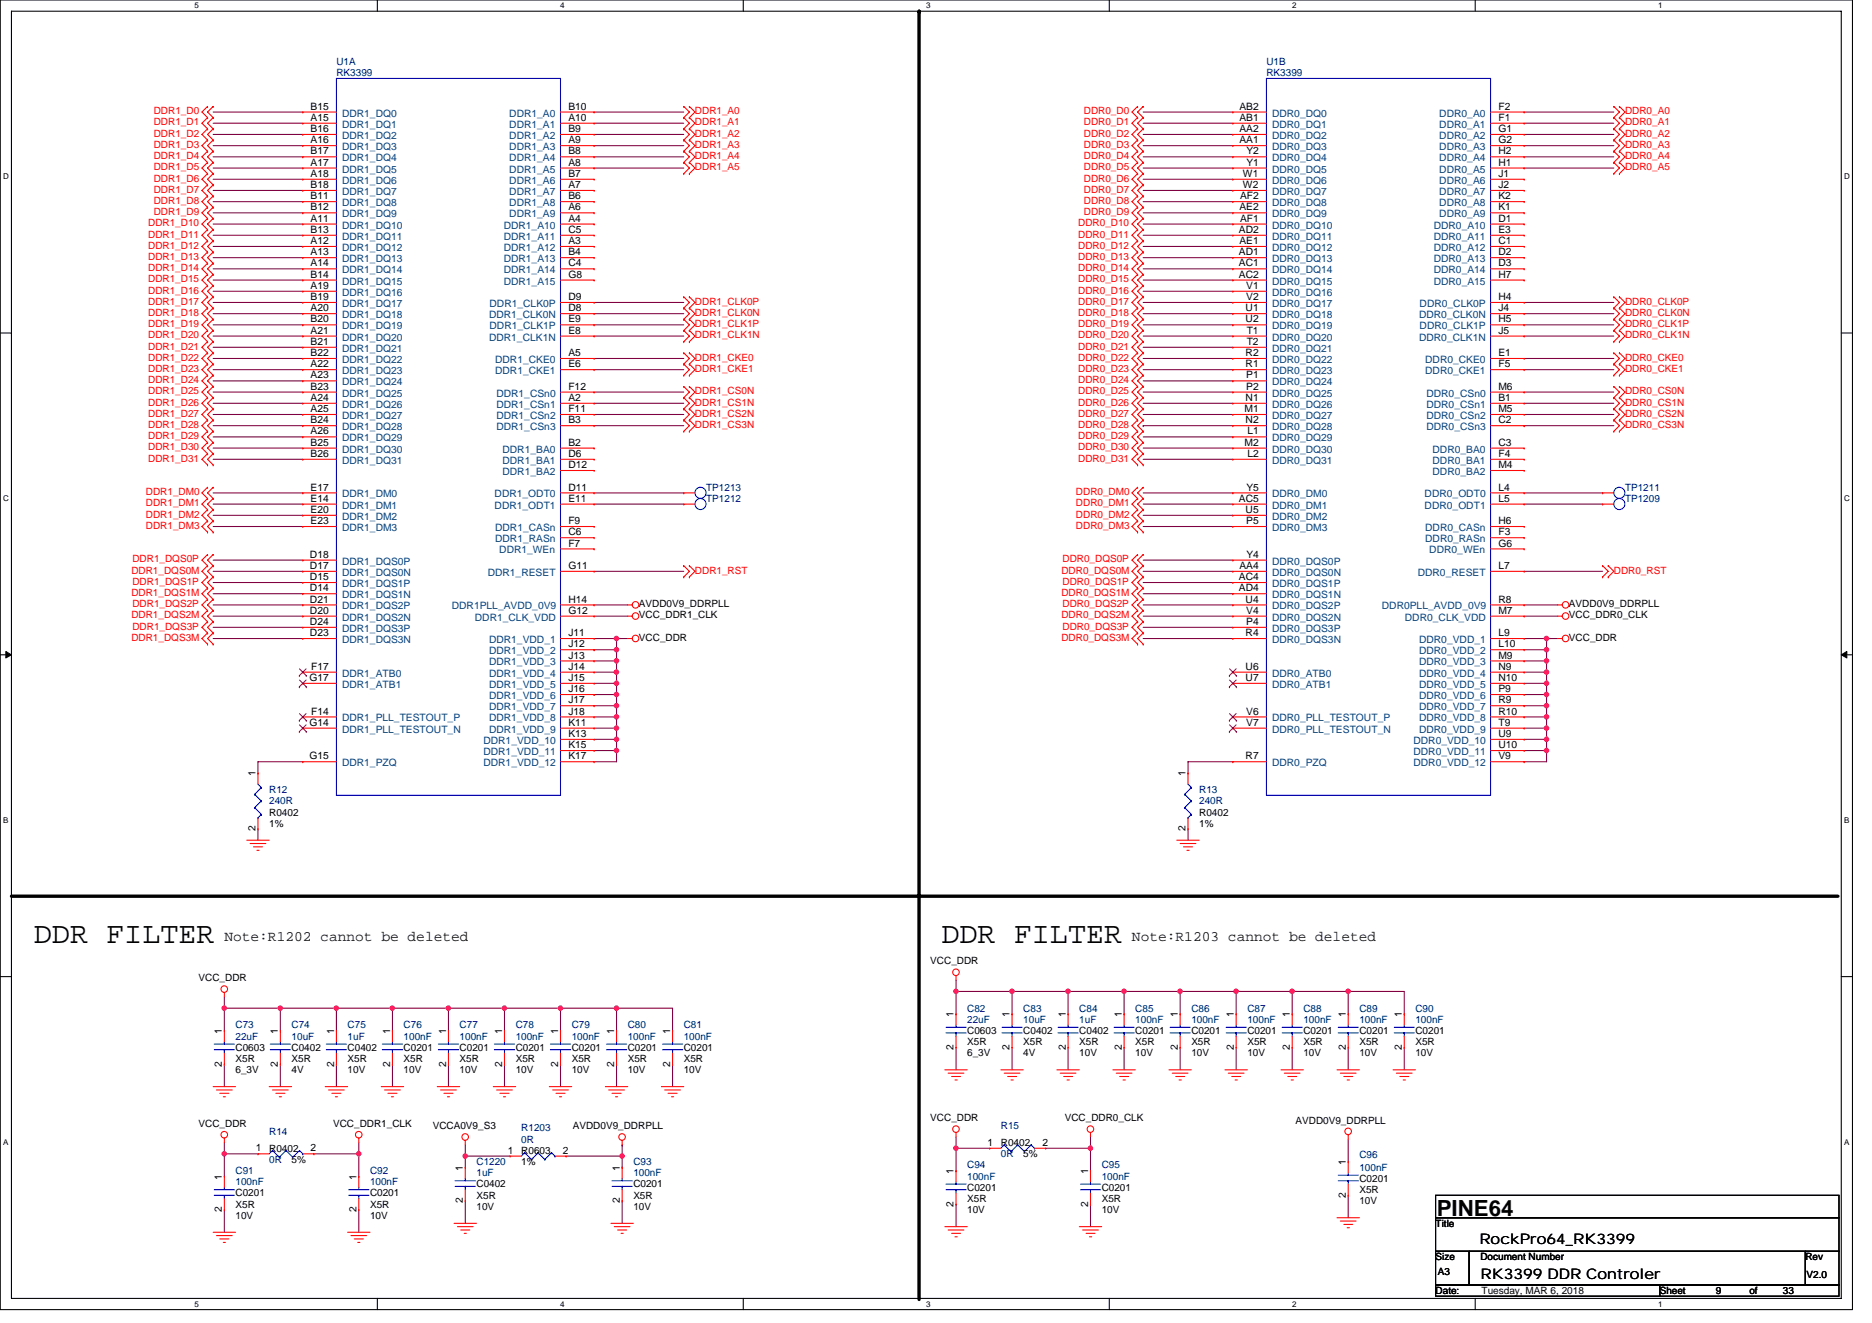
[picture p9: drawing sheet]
<svg xmlns="http://www.w3.org/2000/svg" width="297mm" height="210mm" viewBox="0 0 297 210" stroke-linecap="round" stroke-linejoin="round" font-family="sans-serif">
<defs><g id="words">
<g font-size="4.8">
<text x="5.4" y="149.6">DDR FILTER</text>
<text x="149.4" y="149.6">DDR FILTER</text>
</g>
<text font-size="3.5" x="228" y="193">PINE64</text>
<g font-size="2.3" fill="#004000">
<text x="35.6" y="149.4">Note:R1202 cannot be deleted</text>
<text x="179.6" y="149.4">Note:R1203 cannot be deleted</text>
</g>
<g font-size="2.3">
<text x="234.7" y="197.4">RockPro64_RK3399</text>
<text x="234.9" y="202.9">RK3399 DDR Controler</text>
</g>
<g font-size="1.6" fill="#000080">
<text x="53.4" y="10.3">U1A</text>
<text x="201" y="10.3">U1B</text>
<text x="53.4" y="12.1">RK3399</text>
<text x="201" y="12.1">RK3399</text>
<text x="112.1" y="77.9">TP1213</text>
<text x="257.8" y="77.9">TP1211</text>
<text x="112.1" y="79.7">TP1212</text>
<text x="257.8" y="79.7">TP1209</text>
<text x="42.7" y="125.9">R12</text>
<text x="190.3" y="125.9">R13</text>
<text x="42.7" y="127.7">240R</text>
<text x="190.3" y="127.7">240R</text>
<text x="153.5" y="160.5">C82</text>
<text x="162.4" y="160.5">C83</text>
<text x="171.3" y="160.5">C84</text>
<text x="180.1" y="160.5">C85</text>
<text x="189" y="160.5">C86</text>
<text x="197.9" y="160.5">C87</text>
<text x="206.8" y="160.5">C88</text>
<text x="215.7" y="160.5">C89</text>
<text x="224.6" y="160.5">C90</text>
<text x="37.4" y="163.2">C73</text>
<text x="37.4" y="165">22uF</text>
<text x="46.3" y="163.2">C74</text>
<text x="46.3" y="165">10uF</text>
<text x="55.2" y="163.2">C75</text>
<text x="55.2" y="165">1uF</text>
<text x="64" y="163.2">C76</text>
<text x="64" y="165">100nF</text>
<text x="72.9" y="163.2">C77</text>
<text x="72.9" y="165">100nF</text>
<text x="81.8" y="163.2">C78</text>
<text x="81.8" y="165">100nF</text>
<text x="90.7" y="163.2">C79</text>
<text x="90.7" y="165">100nF</text>
<text x="99.6" y="163.2">C80</text>
<text x="99.6" y="165">100nF</text>
<text x="108.5" y="163.2">C81</text>
<text x="108.5" y="165">100nF</text>
<text x="153.5" y="162.3">22uF</text>
<text x="162.4" y="162.3">10uF</text>
<text x="171.3" y="162.3">1uF</text>
<text x="180.1" y="162.3">100nF</text>
<text x="189" y="162.3">100nF</text>
<text x="197.9" y="162.3">100nF</text>
<text x="206.8" y="162.3">100nF</text>
<text x="215.7" y="162.3">100nF</text>
<text x="224.6" y="162.3">100nF</text>
<text x="82.7" y="179.6">R1203</text>
<text x="158.8" y="179.2">R15</text>
<text x="42.7" y="180.1">R14</text>
<text x="42.7" y="184.6">0R</text>
<text x="75.6" y="184.9">C1220</text>
<text x="82.7" y="181.4">0R</text>
<text x="100.5" y="184.9">C93</text>
<text x="153.5" y="185.4">C94</text>
<text x="158.8" y="183.7">0R</text>
<text x="174.8" y="185.4">C95</text>
<text x="215.7" y="183.8">C96</text>
<text x="215.7" y="185.8">100nF</text>
<text x="37.4" y="186.3">C91</text>
<text x="37.4" y="188.1">100nF</text>
<text x="58.7" y="186.3">C92</text>
<text x="58.7" y="188.1">100nF</text>
<text x="75.6" y="186.7">1uF</text>
<text x="100.5" y="186.7">100nF</text>
<text x="153.5" y="187.2">100nF</text>
<text x="174.8" y="187.2">100nF</text>
</g>
<g font-size="1.6">
<text x="49.3" y="17.4">B15</text>
<text x="90.2" y="17.4">B10</text>
<text x="196.7" y="17.4">AB2</text>
<text x="237.8" y="17.4">F2</text>
<text x="49.3" y="19.2">A15</text>
<text x="49.3" y="22.7">A16</text>
<text x="49.3" y="21">B16</text>
<text x="90.2" y="22.7">A9</text>
<text x="90.2" y="21">B9</text>
<text x="90.2" y="19.2">A10</text>
<text x="196.7" y="19.2">AB1</text>
<text x="196.7" y="21">AA2</text>
<text x="196.7" y="22.7">AA1</text>
<text x="237.8" y="19.2">F1</text>
<text x="237.8" y="21">G1</text>
<text x="237.8" y="22.7">G2</text>
<text x="49.3" y="26.3">A17</text>
<text x="49.3" y="28.1">A18</text>
<text x="49.3" y="29.8">B18</text>
<text x="49.3" y="24.5">B17</text>
<text x="90.2" y="29.8">A7</text>
<text x="90.2" y="28.1">B7</text>
<text x="90.2" y="24.5">B8</text>
<text x="90.2" y="26.3">A8</text>
<text x="197.2" y="28.1">W1</text>
<text x="197.2" y="29.8">W2</text>
<text x="197.8" y="24.5">Y2</text>
<text x="197.8" y="26.3">Y1</text>
<text x="237.8" y="24.5">H2</text>
<text x="237.8" y="26.3">H1</text>
<text x="237.8" y="28.1">J1</text>
<text x="237.8" y="29.8">J2</text>
<text x="49.3" y="35.2">A11</text>
<text x="49.3" y="33.4">B12</text>
<text x="49.3" y="31.6">B11</text>
<text x="90.2" y="31.6">B6</text>
<text x="90.2" y="33.4">A6</text>
<text x="90.2" y="35.2">A4</text>
<text x="196.7" y="33.4">AE2</text>
<text x="196.8" y="31.6">AF2</text>
<text x="196.8" y="35.2">AF1</text>
<text x="237.8" y="31.6">K2</text>
<text x="237.8" y="33.4">K1</text>
<text x="237.8" y="35.2">D1</text>
<text x="49.3" y="37">B13</text>
<text x="49.3" y="40.5">A13</text>
<text x="49.3" y="38.7">A12</text>
<text x="90.2" y="37">C5</text>
<text x="90.2" y="38.7">A3</text>
<text x="90.2" y="40.5">B4</text>
<text x="196.6" y="37">AD2</text>
<text x="196.6" y="40.5">AD1</text>
<text x="196.7" y="38.7">AE1</text>
<text x="237.8" y="37">E3</text>
<text x="237.8" y="38.7">C1</text>
<text x="237.8" y="40.5">D2</text>
<text x="49.3" y="47.6">B19</text>
<text x="49.3" y="42.3">A14</text>
<text x="49.3" y="45.8">A19</text>
<text x="49.3" y="44.1">B14</text>
<text x="90.2" y="47.6">D9</text>
<text x="90.2" y="42.3">C4</text>
<text x="90.2" y="44.1">G8</text>
<text x="196.6" y="42.3">AC1</text>
<text x="196.6" y="44.1">AC2</text>
<text x="197.7" y="45.8">V1</text>
<text x="197.7" y="47.6">V2</text>
<text x="237.8" y="47.6">H4</text>
<text x="237.8" y="42.3">D3</text>
<text x="237.8" y="44.1">H7</text>
<text x="49.3" y="49.4">A20</text>
<text x="49.3" y="53">A21</text>
<text x="49.3" y="51.2">B20</text>
<text x="90.2" y="51.2">E9</text>
<text x="90.2" y="49.4">D8</text>
<text x="90.2" y="53">E8</text>
<text x="197.7" y="49.4">U1</text>
<text x="197.7" y="51.2">U2</text>
<text x="197.8" y="53">T1</text>
<text x="237.8" y="51.2">H5</text>
<text x="237.8" y="49.4">J4</text>
<text x="237.8" y="53">J5</text>
<text x="49.3" y="58.3">A22</text>
<text x="49.3" y="54.7">B21</text>
<text x="49.3" y="56.5">B22</text>
<text x="90.2" y="56.5">A5</text>
<text x="90.2" y="58.3">E6</text>
<text x="197.7" y="56.5">R2</text>
<text x="197.7" y="58.3">R1</text>
<text x="197.8" y="54.7">T2</text>
<text x="237.8" y="56.5">E1</text>
<text x="237.8" y="58.3">F5</text>
<text x="49.3" y="60.1">A23</text>
<text x="49.3" y="65.4">A25</text>
<text x="49.3" y="61.8">B23</text>
<text x="49.3" y="63.6">A24</text>
<text x="90.2" y="63.6">A2</text>
<text x="90.2" y="61.8">F12</text>
<text x="90.2" y="65.4">F11</text>
<text x="197.5" y="65.4">M1</text>
<text x="197.7" y="63.6">N1</text>
<text x="197.7" y="60.1">P1</text>
<text x="197.7" y="61.8">P2</text>
<text x="237.8" y="61.8">M6</text>
<text x="237.8" y="63.6">B1</text>
<text x="237.8" y="65.4">M5</text>
<text x="49.3" y="70.7">B25</text>
<text x="49.3" y="69">A26</text>
<text x="49.3" y="67.2">B24</text>
<text x="90.2" y="67.2">B3</text>
<text x="90.2" y="70.7">B2</text>
<text x="197.5" y="70.7">M2</text>
<text x="197.7" y="67.2">N2</text>
<text x="197.9" y="69">L1</text>
<text x="237.8" y="67.2">C2</text>
<text x="237.8" y="70.7">C3</text>
<text x="49.3" y="77.9">E17</text>
<text x="49.3" y="72.5">B26</text>
<text x="90.2" y="72.5">D6</text>
<text x="90.2" y="74.3">D12</text>
<text x="90.2" y="77.9">D11</text>
<text x="197.8" y="77.9">Y5</text>
<text x="197.9" y="72.5">L2</text>
<text x="237.8" y="72.5">F4</text>
<text x="237.8" y="74.3">M4</text>
<text x="237.8" y="77.9">L4</text>
<text x="49.3" y="81.4">E20</text>
<text x="49.3" y="79.6">E14</text>
<text x="49.3" y="83.2">E23</text>
<text x="90.2" y="83.2">F9</text>
<text x="90.2" y="79.6">E11</text>
<text x="196.6" y="79.6">AC5</text>
<text x="197.7" y="81.4">U5</text>
<text x="197.7" y="83.2">P5</text>
<text x="237.8" y="83.2">H6</text>
<text x="237.8" y="79.6">L5</text>
<text x="49.2" y="88.5">D18</text>
<text x="90.2" y="85">C6</text>
<text x="90.2" y="86.7">F7</text>
<text x="197.8" y="88.5">Y4</text>
<text x="237.8" y="85">F3</text>
<text x="237.8" y="86.7">G6</text>
<text x="49.2" y="95.6">D21</text>
<text x="49.2" y="90.3">D17</text>
<text x="49.2" y="93.9">D14</text>
<text x="49.2" y="92.1">D15</text>
<text x="90.2" y="90.3">G11</text>
<text x="90.2" y="95.6">H14</text>
<text x="196.6" y="92.1">AC4</text>
<text x="196.6" y="93.9">AD4</text>
<text x="196.7" y="90.3">AA4</text>
<text x="197.7" y="95.6">U4</text>
<text x="237.8" y="90.3">L7</text>
<text x="237.8" y="95.6">R8</text>
<text x="49.2" y="97.4">D20</text>
<text x="49.2" y="101">D23</text>
<text x="49.2" y="99.2">D24</text>
<text x="90.2" y="97.4">G12</text>
<text x="90.2" y="101">J11</text>
<text x="101.4" y="101.7">VCC_DDR</text>
<text x="101.4" y="96.4">AVDD0V9_DDRPLL</text>
<text x="101.4" y="98.1">VCC_DDR1_CLK</text>
<text x="197.7" y="101">R4</text>
<text x="197.7" y="97.4">V4</text>
<text x="197.7" y="99.2">P4</text>
<text x="237.8" y="97.4">M7</text>
<text x="237.8" y="101">L9</text>
<text x="249" y="101.7">VCC_DDR</text>
<text x="249" y="96.4">AVDD0V9_DDRPLL</text>
<text x="249" y="98.1">VCC_DDR0_CLK</text>
<text x="49.4" y="106.3">F17</text>
<text x="90.2" y="102.7">J12</text>
<text x="90.2" y="104.5">J13</text>
<text x="90.2" y="106.3">J14</text>
<text x="197.7" y="106.3">U6</text>
<text x="237.8" y="102.7">L10</text>
<text x="237.8" y="104.5">M9</text>
<text x="237.8" y="106.3">N9</text>
<text x="49.1" y="108.1">G17</text>
<text x="49.4" y="113.4">F14</text>
<text x="90.2" y="109.9">J16</text>
<text x="90.2" y="108.1">J15</text>
<text x="90.2" y="111.6">J17</text>
<text x="90.2" y="113.4">J18</text>
<text x="197.7" y="108.1">U7</text>
<text x="197.7" y="113.4">V6</text>
<text x="237.8" y="108.1">N10</text>
<text x="237.8" y="109.9">P9</text>
<text x="237.8" y="111.6">R9</text>
<text x="237.8" y="113.4">R10</text>
<text x="49.1" y="115.2">G14</text>
<text x="90.2" y="115.2">K11</text>
<text x="90.2" y="117">K13</text>
<text x="90.2" y="118.7">K15</text>
<text x="197.7" y="115.2">V7</text>
<text x="237.8" y="115.2">T9</text>
<text x="237.8" y="117">U9</text>
<text x="237.8" y="118.7">U10</text>
<text x="40.6" y="123.2" transform="rotate(-90 40.6 123.2)">1</text>
<text x="49.1" y="120.5">G15</text>
<text x="90.2" y="120.5">K17</text>
<text x="188.1" y="123.2" transform="rotate(-90 188.1 123.2)">1</text>
<text x="197.7" y="120.5">R7</text>
<text x="237.8" y="120.5">V9</text>
<text x="40.6" y="132" transform="rotate(-90 40.6 132)">2</text>
<text x="42.7" y="129.4">R0402</text>
<text x="42.7" y="131.2">1%</text>
<text x="188.1" y="132" transform="rotate(-90 188.1 132)">2</text>
<text x="190.3" y="129.4">R0402</text>
<text x="190.3" y="131.2">1%</text>
<text x="31.5" y="155.7">VCC_DDR</text>
<text x="147.6" y="153.1">VCC_DDR</text>
<text x="151.3" y="161.4" transform="rotate(-90 151.3 161.4)">1</text>
<text x="160.2" y="161.4" transform="rotate(-90 160.2 161.4)">1</text>
<text x="169.1" y="161.4" transform="rotate(-90 169.1 161.4)">1</text>
<text x="178" y="161.4" transform="rotate(-90 178 161.4)">1</text>
<text x="186.9" y="161.4" transform="rotate(-90 186.9 161.4)">1</text>
<text x="195.8" y="161.4" transform="rotate(-90 195.8 161.4)">1</text>
<text x="204.7" y="161.4" transform="rotate(-90 204.7 161.4)">1</text>
<text x="213.5" y="161.4" transform="rotate(-90 213.5 161.4)">1</text>
<text x="222.4" y="161.4" transform="rotate(-90 222.4 161.4)">1</text>
<text x="35.2" y="164.1" transform="rotate(-90 35.2 164.1)">1</text>
<text x="37.4" y="166.8">C0603</text>
<text x="44.1" y="164.1" transform="rotate(-90 44.1 164.1)">1</text>
<text x="46.3" y="166.8">C0402</text>
<text x="53" y="164.1" transform="rotate(-90 53 164.1)">1</text>
<text x="55.2" y="166.8">C0402</text>
<text x="61.9" y="164.1" transform="rotate(-90 61.9 164.1)">1</text>
<text x="64" y="166.8">C0201</text>
<text x="70.8" y="164.1" transform="rotate(-90 70.8 164.1)">1</text>
<text x="72.9" y="166.8">C0201</text>
<text x="79.7" y="164.1" transform="rotate(-90 79.7 164.1)">1</text>
<text x="81.8" y="166.8">C0201</text>
<text x="88.6" y="164.1" transform="rotate(-90 88.6 164.1)">1</text>
<text x="90.7" y="166.8">C0201</text>
<text x="97.4" y="164.1" transform="rotate(-90 97.4 164.1)">1</text>
<text x="99.6" y="166.8">C0201</text>
<text x="106.3" y="164.1" transform="rotate(-90 106.3 164.1)">1</text>
<text x="108.5" y="166.8">C0201</text>
<text x="151.3" y="166.6" transform="rotate(-90 151.3 166.6)">2</text>
<text x="153.5" y="164.1">C0603</text>
<text x="153.5" y="165.9">X5R</text>
<text x="153.5" y="167.7">6_3V</text>
<text x="160.2" y="166.6" transform="rotate(-90 160.2 166.6)">2</text>
<text x="162.4" y="164.1">C0402</text>
<text x="162.4" y="165.9">X5R</text>
<text x="162.4" y="167.7">4V</text>
<text x="169.1" y="166.6" transform="rotate(-90 169.1 166.6)">2</text>
<text x="171.3" y="164.1">C0402</text>
<text x="171.3" y="165.9">X5R</text>
<text x="171.3" y="167.7">10V</text>
<text x="178" y="166.6" transform="rotate(-90 178 166.6)">2</text>
<text x="180.1" y="164.1">C0201</text>
<text x="180.1" y="165.9">X5R</text>
<text x="180.1" y="167.7">10V</text>
<text x="186.9" y="166.6" transform="rotate(-90 186.9 166.6)">2</text>
<text x="189" y="164.1">C0201</text>
<text x="189" y="165.9">X5R</text>
<text x="189" y="167.7">10V</text>
<text x="195.8" y="166.6" transform="rotate(-90 195.8 166.6)">2</text>
<text x="197.9" y="164.1">C0201</text>
<text x="197.9" y="165.9">X5R</text>
<text x="197.9" y="167.7">10V</text>
<text x="204.7" y="166.6" transform="rotate(-90 204.7 166.6)">2</text>
<text x="206.8" y="164.1">C0201</text>
<text x="206.8" y="165.9">X5R</text>
<text x="206.8" y="167.7">10V</text>
<text x="213.5" y="166.6" transform="rotate(-90 213.5 166.6)">2</text>
<text x="215.7" y="164.1">C0201</text>
<text x="215.7" y="165.9">X5R</text>
<text x="215.7" y="167.7">10V</text>
<text x="222.4" y="166.6" transform="rotate(-90 222.4 166.6)">2</text>
<text x="224.6" y="164.1">C0201</text>
<text x="224.6" y="165.9">X5R</text>
<text x="224.6" y="167.7">10V</text>
<text x="35.2" y="169.3" transform="rotate(-90 35.2 169.3)">2</text>
<text x="37.4" y="168.6">X5R</text>
<text x="37.4" y="170.3">6_3V</text>
<text x="44.1" y="169.3" transform="rotate(-90 44.1 169.3)">2</text>
<text x="46.3" y="168.6">X5R</text>
<text x="46.3" y="170.3">4V</text>
<text x="53" y="169.3" transform="rotate(-90 53 169.3)">2</text>
<text x="55.2" y="168.6">X5R</text>
<text x="55.2" y="170.3">10V</text>
<text x="61.9" y="169.3" transform="rotate(-90 61.9 169.3)">2</text>
<text x="64" y="168.6">X5R</text>
<text x="64" y="170.3">10V</text>
<text x="70.8" y="169.3" transform="rotate(-90 70.8 169.3)">2</text>
<text x="72.9" y="168.6">X5R</text>
<text x="72.9" y="170.3">10V</text>
<text x="79.7" y="169.3" transform="rotate(-90 79.7 169.3)">2</text>
<text x="81.8" y="168.6">X5R</text>
<text x="81.8" y="170.3">10V</text>
<text x="88.6" y="169.3" transform="rotate(-90 88.6 169.3)">2</text>
<text x="90.7" y="168.6">X5R</text>
<text x="90.7" y="170.3">10V</text>
<text x="97.4" y="169.3" transform="rotate(-90 97.4 169.3)">2</text>
<text x="99.6" y="168.6">X5R</text>
<text x="99.6" y="170.3">10V</text>
<text x="106.3" y="169.3" transform="rotate(-90 106.3 169.3)">2</text>
<text x="108.5" y="168.6">X5R</text>
<text x="108.5" y="170.3">10V</text>
<text x="31.5" y="178.9">VCC_DDR</text>
<text x="52.8" y="178.9">VCC_DDR1_CLK</text>
<text x="68.7" y="179.2">VCCA0V9_S3</text>
<text x="90.9" y="179.2">AVDD0V9_DDRPLL</text>
<text x="147.6" y="178">VCC_DDR</text>
<text x="168.9" y="178">VCC_DDR0_CLK</text>
<text x="205.6" y="178.3">AVDD0V9_DDRPLL</text>
<text x="40.6" y="182.8">1</text>
<text x="42.7" y="182.8">R0402</text>
<text x="46.3" y="184.6">5%</text>
<text x="49.3" y="182.8">2</text>
<text x="73.4" y="185.8" transform="rotate(-90 73.4 185.8)">1</text>
<text x="80.6" y="183.1">1</text>
<text x="82.7" y="183.1">R0603</text>
<text x="82.7" y="184.9">1%</text>
<text x="89.3" y="183.1">2</text>
<text x="98.3" y="185.8" transform="rotate(-90 98.3 185.8)">1</text>
<text x="156.7" y="181.9">1</text>
<text x="158.8" y="181.9">R0402</text>
<text x="162.4" y="183.7">5%</text>
<text x="165.4" y="181.9">2</text>
<text x="213.5" y="184.9" transform="rotate(-90 213.5 184.9)">1</text>
<text x="35.2" y="187.2" transform="rotate(-90 35.2 187.2)">1</text>
<text x="37.4" y="189.9">C0201</text>
<text x="37.4" y="191.7">X5R</text>
<text x="56.6" y="187.2" transform="rotate(-90 56.6 187.2)">1</text>
<text x="58.7" y="189.9">C0201</text>
<text x="58.7" y="191.7">X5R</text>
<text x="73.4" y="191" transform="rotate(-90 73.4 191)">2</text>
<text x="75.6" y="188.5">C0402</text>
<text x="75.6" y="190.2">X5R</text>
<text x="98.3" y="191" transform="rotate(-90 98.3 191)">2</text>
<text x="100.5" y="188.5">C0201</text>
<text x="100.5" y="190.2">X5R</text>
<text x="151.3" y="191.5" transform="rotate(-90 151.3 191.5)">2</text>
<text x="151.3" y="186.3" transform="rotate(-90 151.3 186.3)">1</text>
<text x="153.5" y="189">C0201</text>
<text x="153.5" y="190.8">X5R</text>
<text x="172.7" y="191.5" transform="rotate(-90 172.7 191.5)">2</text>
<text x="172.7" y="186.3" transform="rotate(-90 172.7 186.3)">1</text>
<text x="174.8" y="189">C0201</text>
<text x="174.8" y="190.8">X5R</text>
<text x="213.5" y="190.1" transform="rotate(-90 213.5 190.1)">2</text>
<text x="215.7" y="187.6">C0201</text>
<text x="215.7" y="189.4">X5R</text>
<text x="215.7" y="191.1">10V</text>
<text x="35.2" y="192.4" transform="rotate(-90 35.2 192.4)">2</text>
<text x="37.4" y="193.4">10V</text>
<text x="56.6" y="192.4" transform="rotate(-90 56.6 192.4)">2</text>
<text x="58.7" y="193.4">10V</text>
<text x="75.6" y="192">10V</text>
<text x="100.5" y="192">10V</text>
<text x="153.5" y="192.6">10V</text>
<text x="174.8" y="192.6">10V</text>
<text x="227.8" y="194.7">Title</text>
<text x="227.8" y="200">Size</text>
<text x="228.2" y="202.3">A3</text>
<text x="234.9" y="200">Document Number</text>
<text x="286.5" y="200">Rev</text>
<text x="286.7" y="202.9">V2.0</text>
<text x="227.8" y="205.4">Date:</text>
<text x="235.1" y="205.4">Tuesday, MAR 6, 2018</text>
<text x="263.4" y="205.4">Sheet</text>
<text x="272.2" y="205.4">9</text>
<text x="277.6" y="205.4">of</text>
<text x="282.9" y="205.4">33</text>
</g>
<g font-size="1.6" fill="#f00">
<text x="24.4" y="23.5">DDR1_D3</text>
<text x="24.4" y="21.7">DDR1_D2</text>
<text x="24.4" y="19.9">DDR1_D1</text>
<text x="24.4" y="18.1">DDR1_D0</text>
<text x="110.3" y="18.1">DDR1_A0</text>
<text x="110.3" y="23.5">DDR1_A3</text>
<text x="110.3" y="21.7">DDR1_A2</text>
<text x="110.3" y="19.9">DDR1_A1</text>
<text x="172" y="23.5">DDR0_D3</text>
<text x="172" y="21.7">DDR0_D2</text>
<text x="172" y="19.9">DDR0_D1</text>
<text x="172" y="18.1">DDR0_D0</text>
<text x="257.8" y="18.1">DDR0_A0</text>
<text x="257.8" y="19.9">DDR0_A1</text>
<text x="257.8" y="21.7">DDR0_A2</text>
<text x="257.8" y="23.5">DDR0_A3</text>
<text x="24.4" y="28.8">DDR1_D6</text>
<text x="24.4" y="27">DDR1_D5</text>
<text x="24.4" y="25.3">DDR1_D4</text>
<text x="110.3" y="25.3">DDR1_A4</text>
<text x="110.3" y="27">DDR1_A5</text>
<text x="172" y="28.8">DDR0_D6</text>
<text x="172" y="27">DDR0_D5</text>
<text x="172" y="25.3">DDR0_D4</text>
<text x="257.8" y="25.3">DDR0_A4</text>
<text x="257.8" y="27">DDR0_A5</text>
<text x="23.5" y="35.9">DDR1_D10</text>
<text x="24.4" y="34.1">DDR1_D9</text>
<text x="24.4" y="32.4">DDR1_D8</text>
<text x="24.4" y="30.6">DDR1_D7</text>
<text x="171.1" y="35.9">DDR0_D10</text>
<text x="172" y="34.1">DDR0_D9</text>
<text x="172" y="32.4">DDR0_D8</text>
<text x="172" y="30.6">DDR0_D7</text>
<text x="23.5" y="41.3">DDR1_D13</text>
<text x="23.5" y="39.5">DDR1_D12</text>
<text x="23.5" y="37.7">DDR1_D11</text>
<text x="171.1" y="41.3">DDR0_D13</text>
<text x="171.1" y="39.5">DDR0_D12</text>
<text x="171.1" y="37.7">DDR0_D11</text>
<text x="23.5" y="46.6">DDR1_D16</text>
<text x="23.5" y="44.8">DDR1_D15</text>
<text x="23.5" y="43">DDR1_D14</text>
<text x="171.1" y="46.6">DDR0_D16</text>
<text x="171.1" y="44.8">DDR0_D15</text>
<text x="171.1" y="43">DDR0_D14</text>
<text x="23.5" y="53.7">DDR1_D20</text>
<text x="23.5" y="51.9">DDR1_D19</text>
<text x="23.5" y="50.1">DDR1_D18</text>
<text x="23.5" y="48.4">DDR1_D17</text>
<text x="110.3" y="51.9">DDR1_CLK1P</text>
<text x="110.3" y="53.7">DDR1_CLK1N</text>
<text x="110.3" y="48.4">DDR1_CLK0P</text>
<text x="110.3" y="50.1">DDR1_CLK0N</text>
<text x="171.1" y="53.7">DDR0_D20</text>
<text x="171.1" y="51.9">DDR0_D19</text>
<text x="171.1" y="50.1">DDR0_D18</text>
<text x="171.1" y="48.4">DDR0_D17</text>
<text x="257.8" y="51.9">DDR0_CLK1P</text>
<text x="257.8" y="53.7">DDR0_CLK1N</text>
<text x="257.8" y="48.4">DDR0_CLK0P</text>
<text x="257.8" y="50.1">DDR0_CLK0N</text>
<text x="23.5" y="59">DDR1_D23</text>
<text x="23.5" y="57.3">DDR1_D22</text>
<text x="23.5" y="55.5">DDR1_D21</text>
<text x="110.3" y="57.3">DDR1_CKE0</text>
<text x="110.3" y="59">DDR1_CKE1</text>
<text x="171.1" y="59">DDR0_D23</text>
<text x="171.1" y="57.3">DDR0_D22</text>
<text x="171.1" y="55.5">DDR0_D21</text>
<text x="257.8" y="57.3">DDR0_CKE0</text>
<text x="257.8" y="59">DDR0_CKE1</text>
<text x="23.5" y="64.4">DDR1_D26</text>
<text x="23.5" y="62.6">DDR1_D25</text>
<text x="23.5" y="60.8">DDR1_D24</text>
<text x="110.3" y="62.6">DDR1_CS0N</text>
<text x="110.3" y="64.4">DDR1_CS1N</text>
<text x="171.1" y="64.4">DDR0_D26</text>
<text x="171.1" y="62.6">DDR0_D25</text>
<text x="171.1" y="60.8">DDR0_D24</text>
<text x="257.8" y="62.6">DDR0_CS0N</text>
<text x="257.8" y="64.4">DDR0_CS1N</text>
<text x="23.5" y="71.5">DDR1_D30</text>
<text x="23.5" y="69.7">DDR1_D29</text>
<text x="23.5" y="67.9">DDR1_D28</text>
<text x="23.5" y="66.1">DDR1_D27</text>
<text x="110.3" y="66.1">DDR1_CS2N</text>
<text x="110.3" y="67.9">DDR1_CS3N</text>
<text x="171.1" y="71.5">DDR0_D30</text>
<text x="171.1" y="69.7">DDR0_D29</text>
<text x="171.1" y="67.9">DDR0_D28</text>
<text x="171.1" y="66.1">DDR0_D27</text>
<text x="257.8" y="66.1">DDR0_CS2N</text>
<text x="257.8" y="67.9">DDR0_CS3N</text>
<text x="23.5" y="73.3">DDR1_D31</text>
<text x="171.1" y="73.3">DDR0_D31</text>
<text x="23.2" y="78.6">DDR1_DM0</text>
<text x="23.2" y="80.4">DDR1_DM1</text>
<text x="23.2" y="82.1">DDR1_DM2</text>
<text x="23.2" y="83.9">DDR1_DM3</text>
<text x="170.7" y="78.6">DDR0_DM0</text>
<text x="170.7" y="80.4">DDR0_DM1</text>
<text x="170.7" y="82.1">DDR0_DM2</text>
<text x="170.7" y="83.9">DDR0_DM3</text>
<text x="21" y="89.3">DDR1_DQS0P</text>
<text x="168.6" y="89.3">DDR0_DQS0P</text>
<text x="20.8" y="94.6">DDR1_DQS1M</text>
<text x="20.8" y="91">DDR1_DQS0M</text>
<text x="21" y="92.8">DDR1_DQS1P</text>
<text x="110.3" y="91">DDR1_RST</text>
<text x="168.4" y="94.6">DDR0_DQS1M</text>
<text x="168.4" y="91">DDR0_DQS0M</text>
<text x="168.6" y="92.8">DDR0_DQS1P</text>
<text x="256.1" y="91">DDR0_RST</text>
<text x="20.8" y="101.7">DDR1_DQS3M</text>
<text x="20.8" y="98.1">DDR1_DQS2M</text>
<text x="21" y="99.9">DDR1_DQS3P</text>
<text x="21" y="96.4">DDR1_DQS2P</text>
<text x="168.4" y="101.7">DDR0_DQS3M</text>
<text x="168.4" y="98.1">DDR0_DQS2M</text>
<text x="168.6" y="99.9">DDR0_DQS3P</text>
<text x="168.6" y="96.4">DDR0_DQS2P</text>
</g>
<g font-size="1.6" fill="#004080">
<text x="54.3" y="20.3">DDR1_DQ1</text>
<text x="54.3" y="23.8">DDR1_DQ3</text>
<text x="54.3" y="18.5">DDR1_DQ0</text>
<text x="54.3" y="22.1">DDR1_DQ2</text>
<text x="80.8" y="23.8">DDR1_A3</text>
<text x="80.8" y="18.5">DDR1_A0</text>
<text x="80.8" y="22.1">DDR1_A2</text>
<text x="80.8" y="20.3">DDR1_A1</text>
<text x="201.8" y="18.5">DDR0_DQ0</text>
<text x="201.8" y="20.3">DDR0_DQ1</text>
<text x="201.8" y="22.1">DDR0_DQ2</text>
<text x="201.8" y="23.8">DDR0_DQ3</text>
<text x="228.4" y="18.5">DDR0_A0</text>
<text x="228.4" y="20.3">DDR0_A1</text>
<text x="228.4" y="22.1">DDR0_A2</text>
<text x="228.4" y="23.8">DDR0_A3</text>
<text x="54.3" y="27.4">DDR1_DQ5</text>
<text x="54.3" y="29.2">DDR1_DQ6</text>
<text x="54.3" y="25.6">DDR1_DQ4</text>
<text x="80.8" y="29.2">DDR1_A6</text>
<text x="80.8" y="25.6">DDR1_A4</text>
<text x="80.8" y="27.4">DDR1_A5</text>
<text x="201.8" y="25.6">DDR0_DQ4</text>
<text x="201.8" y="27.4">DDR0_DQ5</text>
<text x="201.8" y="29.2">DDR0_DQ6</text>
<text x="228.4" y="25.6">DDR0_A4</text>
<text x="228.4" y="27.4">DDR0_A5</text>
<text x="228.4" y="29.2">DDR0_A6</text>
<text x="54.3" y="34.5">DDR1_DQ9</text>
<text x="54.3" y="32.7">DDR1_DQ8</text>
<text x="54.3" y="30.9">DDR1_DQ7</text>
<text x="80.8" y="30.9">DDR1_A7</text>
<text x="80.8" y="32.7">DDR1_A8</text>
<text x="80.8" y="34.5">DDR1_A9</text>
<text x="201.8" y="30.9">DDR0_DQ7</text>
<text x="201.8" y="32.7">DDR0_DQ8</text>
<text x="201.8" y="34.5">DDR0_DQ9</text>
<text x="228.4" y="30.9">DDR0_A7</text>
<text x="228.4" y="32.7">DDR0_A8</text>
<text x="228.4" y="34.5">DDR0_A9</text>
<text x="54.3" y="36.3">DDR1_DQ10</text>
<text x="54.3" y="38.1">DDR1_DQ11</text>
<text x="54.3" y="41.6">DDR1_DQ13</text>
<text x="54.3" y="39.8">DDR1_DQ12</text>
<text x="79.9" y="36.3">DDR1_A10</text>
<text x="79.9" y="38.1">DDR1_A11</text>
<text x="79.9" y="39.8">DDR1_A12</text>
<text x="79.9" y="41.6">DDR1_A13</text>
<text x="201.8" y="36.3">DDR0_DQ10</text>
<text x="201.8" y="38.1">DDR0_DQ11</text>
<text x="201.8" y="39.8">DDR0_DQ12</text>
<text x="201.8" y="41.6">DDR0_DQ13</text>
<text x="227.5" y="36.3">DDR0_A10</text>
<text x="227.5" y="38.1">DDR0_A11</text>
<text x="227.5" y="39.8">DDR0_A12</text>
<text x="227.5" y="41.6">DDR0_A13</text>
<text x="54.3" y="43.4">DDR1_DQ14</text>
<text x="54.3" y="46.9">DDR1_DQ16</text>
<text x="54.3" y="45.2">DDR1_DQ15</text>
<text x="79.9" y="43.4">DDR1_A14</text>
<text x="79.9" y="45.2">DDR1_A15</text>
<text x="201.8" y="43.4">DDR0_DQ14</text>
<text x="201.8" y="45.2">DDR0_DQ15</text>
<text x="201.8" y="46.9">DDR0_DQ16</text>
<text x="227.5" y="43.4">DDR0_A14</text>
<text x="227.5" y="45.2">DDR0_A15</text>
<text x="54.3" y="50.5">DDR1_DQ18</text>
<text x="54.3" y="48.7">DDR1_DQ17</text>
<text x="54.3" y="52.3">DDR1_DQ19</text>
<text x="77.6" y="50.5">DDR1_CLK0N</text>
<text x="77.7" y="48.7">DDR1_CLK0P</text>
<text x="77.7" y="52.3">DDR1_CLK1P</text>
<text x="201.8" y="48.7">DDR0_DQ17</text>
<text x="201.8" y="50.5">DDR0_DQ18</text>
<text x="201.8" y="52.3">DDR0_DQ19</text>
<text x="225.2" y="50.5">DDR0_CLK0N</text>
<text x="225.3" y="48.7">DDR0_CLK0P</text>
<text x="225.3" y="52.3">DDR0_CLK1P</text>
<text x="54.3" y="54.1">DDR1_DQ20</text>
<text x="54.3" y="59.4">DDR1_DQ23</text>
<text x="54.3" y="55.8">DDR1_DQ21</text>
<text x="54.3" y="57.6">DDR1_DQ22</text>
<text x="77.6" y="54.1">DDR1_CLK1N</text>
<text x="78.6" y="57.6">DDR1_CKE0</text>
<text x="78.6" y="59.4">DDR1_CKE1</text>
<text x="201.8" y="54.1">DDR0_DQ20</text>
<text x="201.8" y="55.8">DDR0_DQ21</text>
<text x="201.8" y="57.6">DDR0_DQ22</text>
<text x="201.8" y="59.4">DDR0_DQ23</text>
<text x="225.2" y="54.1">DDR0_CLK1N</text>
<text x="226.1" y="57.6">DDR0_CKE0</text>
<text x="226.1" y="59.4">DDR0_CKE1</text>
<text x="54.3" y="61.2">DDR1_DQ24</text>
<text x="54.3" y="62.9">DDR1_DQ25</text>
<text x="54.3" y="64.7">DDR1_DQ26</text>
<text x="78.8" y="64.7">DDR1_CSn1</text>
<text x="78.8" y="62.9">DDR1_CSn0</text>
<text x="201.8" y="61.2">DDR0_DQ24</text>
<text x="201.8" y="62.9">DDR0_DQ25</text>
<text x="201.8" y="64.7">DDR0_DQ26</text>
<text x="226.3" y="62.9">DDR0_CSn0</text>
<text x="226.3" y="64.7">DDR0_CSn1</text>
<text x="54.3" y="66.5">DDR1_DQ27</text>
<text x="54.3" y="71.8">DDR1_DQ30</text>
<text x="54.3" y="70.1">DDR1_DQ29</text>
<text x="54.3" y="68.3">DDR1_DQ28</text>
<text x="78.8" y="66.5">DDR1_CSn2</text>
<text x="78.8" y="68.3">DDR1_CSn3</text>
<text x="79.7" y="71.8">DDR1_BA0</text>
<text x="201.8" y="66.5">DDR0_DQ27</text>
<text x="201.8" y="68.3">DDR0_DQ28</text>
<text x="201.8" y="70.1">DDR0_DQ29</text>
<text x="201.8" y="71.8">DDR0_DQ30</text>
<text x="226.3" y="66.5">DDR0_CSn2</text>
<text x="226.3" y="68.3">DDR0_CSn3</text>
<text x="227.3" y="71.8">DDR0_BA0</text>
<text x="54.3" y="73.6">DDR1_DQ31</text>
<text x="79.7" y="73.6">DDR1_BA1</text>
<text x="79.7" y="75.4">DDR1_BA2</text>
<text x="201.8" y="73.6">DDR0_DQ31</text>
<text x="227.3" y="73.6">DDR0_BA1</text>
<text x="227.3" y="75.4">DDR0_BA2</text>
<text x="54.3" y="82.5">DDR1_DM2</text>
<text x="54.3" y="79">DDR1_DM0</text>
<text x="54.3" y="80.7">DDR1_DM1</text>
<text x="78.5" y="80.7">DDR1_ODT1</text>
<text x="78.5" y="79">DDR1_ODT0</text>
<text x="201.8" y="79">DDR0_DM0</text>
<text x="201.8" y="80.7">DDR0_DM1</text>
<text x="201.8" y="82.5">DDR0_DM2</text>
<text x="226.1" y="79">DDR0_ODT0</text>
<text x="226.1" y="80.7">DDR0_ODT1</text>
<text x="54.3" y="84.3">DDR1_DM3</text>
<text x="54.3" y="89.6">DDR1_DQS0P</text>
<text x="78.6" y="84.3">DDR1_CASn</text>
<text x="78.6" y="86.1">DDR1_RASn</text>
<text x="79.2" y="87.8">DDR1_WEn</text>
<text x="201.8" y="89.6">DDR0_DQS0P</text>
<text x="201.8" y="84.3">DDR0_DM3</text>
<text x="226.1" y="84.3">DDR0_CASn</text>
<text x="226.1" y="86.1">DDR0_RASn</text>
<text x="226.8" y="87.8">DDR0_WEn</text>
<text x="54.3" y="91.4">DDR1_DQS0N</text>
<text x="54.3" y="95">DDR1_DQS1N</text>
<text x="54.3" y="93.2">DDR1_DQS1P</text>
<text x="77.4" y="91.4">DDR1_RESET</text>
<text x="201.8" y="91.4">DDR0_DQS0N</text>
<text x="201.8" y="93.2">DDR0_DQS1P</text>
<text x="201.8" y="95">DDR0_DQS1N</text>
<text x="225" y="91.4">DDR0_RESET</text>
<text x="54.3" y="98.5">DDR1_DQS2N</text>
<text x="54.3" y="96.7">DDR1_DQS2P</text>
<text x="54.3" y="100.3">DDR1_DQS3P</text>
<text x="71.7" y="96.7">DDR1PLL_AVDD_0V9</text>
<text x="75.3" y="98.5">DDR1_CLK_VDD</text>
<text x="201.8" y="96.7">DDR0_DQS2P</text>
<text x="201.8" y="98.5">DDR0_DQS2N</text>
<text x="201.8" y="100.3">DDR0_DQS3P</text>
<text x="219.3" y="96.7">DDR0PLL_AVDD_0V9</text>
<text x="222.9" y="98.5">DDR0_CLK_VDD</text>
<text x="54.3" y="102.1">DDR1_DQS3N</text>
<text x="54.3" y="107.4">DDR1_ATB0</text>
<text x="77.6" y="102.1">DDR1_VDD_1</text>
<text x="77.6" y="103.8">DDR1_VDD_2</text>
<text x="77.6" y="105.6">DDR1_VDD_3</text>
<text x="77.6" y="107.4">DDR1_VDD_4</text>
<text x="201.8" y="102.1">DDR0_DQS3N</text>
<text x="201.8" y="107.4">DDR0_ATB0</text>
<text x="225.2" y="102.1">DDR0_VDD_1</text>
<text x="225.2" y="103.8">DDR0_VDD_2</text>
<text x="225.2" y="105.6">DDR0_VDD_3</text>
<text x="225.2" y="107.4">DDR0_VDD_4</text>
<text x="54.3" y="109.2">DDR1_ATB1</text>
<text x="77.6" y="111">DDR1_VDD_6</text>
<text x="77.6" y="109.2">DDR1_VDD_5</text>
<text x="77.6" y="112.7">DDR1_VDD_7</text>
<text x="201.8" y="109.2">DDR0_ATB1</text>
<text x="225.2" y="109.2">DDR0_VDD_5</text>
<text x="225.2" y="111">DDR0_VDD_6</text>
<text x="225.2" y="112.7">DDR0_VDD_7</text>
<text x="54.3" y="116.3">DDR1_PLL_TESTOUT_N</text>
<text x="54.3" y="114.5">DDR1_PLL_TESTOUT_P</text>
<text x="76.7" y="118.1">DDR1_VDD_10</text>
<text x="76.7" y="119.8">DDR1_VDD_11</text>
<text x="77.6" y="114.5">DDR1_VDD_8</text>
<text x="77.6" y="116.3">DDR1_VDD_9</text>
<text x="201.8" y="116.3">DDR0_PLL_TESTOUT_N</text>
<text x="201.8" y="114.5">DDR0_PLL_TESTOUT_P</text>
<text x="224.3" y="118.1">DDR0_VDD_10</text>
<text x="224.3" y="119.8">DDR0_VDD_11</text>
<text x="225.2" y="114.5">DDR0_VDD_8</text>
<text x="225.2" y="116.3">DDR0_VDD_9</text>
<text x="54.3" y="121.6">DDR1_PZQ</text>
<text x="76.7" y="121.6">DDR1_VDD_12</text>
<text x="201.8" y="121.6">DDR0_PZQ</text>
<text x="224.3" y="121.6">DDR0_VDD_12</text>
</g>
<g font-size="1.3">
<text x="30.8" y="1.3">5</text>
<text x="88.9" y="1.3">4</text>
<text x="147" y="1.3">3</text>
<text x="205" y="1.3">2</text>
<text x="263.1" y="1.3">1</text>
<text x=".5" y="28.4">D</text>
<text x="292.6" y="28.4">D</text>
<text x=".5" y="79.5">C</text>
<text x="292.6" y="79.5">C</text>
<text x=".5" y="130.6">B</text>
<text x="292.6" y="130.6">B</text>
<text x=".5" y="181.7">A</text>
<text x="292.6" y="181.7">A</text>
<text x="30.8" y="207.4">5</text>
<text x="88.9" y="207.4">4</text>
<text x="147" y="207.4">3</text>
<text x="205" y="207.4">2</text>
<text x="263.1" y="207.4">1</text>
</g>
</g></defs>
<path d="M0 0h293.9v207.9h-293.9zM1.8 1.8h290.4v204.3h-290.4z" fill="none" stroke="#000" stroke-width=".17"/>
<g fill="#fff">
<path d="M30.8 .2h.7v1.4h-.7z"/>
<path d="M30.8 206.3h.7v1.4h-.7z"/>
</g>
<path d="M59.9 0v1.8M59.9 206.1v1.8" fill="none" stroke="#000" stroke-width=".17"/>
<g fill="#fff">
<path d="M88.9 .2h.7v1.4h-.7z"/>
<path d="M88.9 206.3h.7v1.4h-.7z"/>
</g>
<path d="M117.9 0v1.8M117.9 206.1v1.8" fill="none" stroke="#000" stroke-width=".17"/>
<g fill="#fff">
<path d="M147 .2h.7v1.4h-.7z"/>
<path d="M147 206.3h.7v1.4h-.7z"/>
</g>
<path d="M176 0v1.8M176 206.1v1.8" fill="none" stroke="#000" stroke-width=".17"/>
<g fill="#fff">
<path d="M205 .2h.7v1.4h-.7z"/>
<path d="M205 206.3h.7v1.4h-.7z"/>
</g>
<path d="M234.1 0v1.8M234.1 206.1v1.8" fill="none" stroke="#000" stroke-width=".17"/>
<g fill="#fff">
<path d="M263.1 .2h.7v1.4h-.7z"/>
<path d="M263.1 206.3h.7v1.4h-.7z"/>
<path d="M.5 27.3h.9v1.4h-.9z"/>
<path d="M292.6 27.3h.9v1.4h-.9z"/>
<path d="M.5 78.4h.9v1.4h-.9z"/>
<path d="M292.6 78.4h.9v1.4h-.9z"/>
</g>
<path d="M0 52.9h1.8M292.2 52.9h1.7" fill="none" stroke="#000" stroke-width=".17"/>
<g fill="#fff">
<path d="M.5 129.5h.8v1.4h-.8z"/>
<path d="M292.6 129.5h.9v1.4h-.9z"/>
</g>
<path d="M0 103.9h1.8M292.2 103.9h1.7" fill="none" stroke="#000" stroke-width=".17"/>
<path d="M.9 103.4l.9 .5-.9 .5zM292.2 103.9l.8-.5v1z" fill="#000" stroke="#000" stroke-width=".16"/>
<g fill="#fff">
<path d="M.5 180.5h.8v1.4h-.8z"/>
<path d="M292.6 180.5h.9v1.4h-.9z"/>
</g>
<path d="M0 155h1.8M292.2 155h1.7M227.8 189.7h64v3.6h-64zM227.8 193.3h64v5.3h-64zM227.8 198.6h5.3v5.3h-5.3zM233.1 198.6h53.4v5.3h-53.4zM286.5 198.6h5.3v5.3h-5.3zM227.8 203.9h35.6v1.8h-35.6zM263.4 203.9h28.4v1.8h-28.4z" fill="none" stroke="#000" stroke-width=".17"/>
<path d="M145.8 1.8h.1M145.8 1.8v204.4M1.8 142.2h289.8" fill="none" stroke="#000" stroke-width=".53"/>
<g fill="none" stroke="#800040" stroke-width=".17">
<path d="M33.8 19.6h14.2M33.8 17.8h14.2M94.3 17.8h14.2M94.3 19.6h14.2M181.4 19.6h14.2M181.4 17.8h14.2M241.8 19.6h14.3M241.8 17.8h14.3M33.8 24.9h14.2M33.8 33.8h14.2M33.8 32h14.2M33.8 23.1h14.2"/>
<path d="M33.8 37.3h14.2M33.8 35.6h14.2M33.8 30.2h14.2M33.8 21.3h14.2M33.8 39.1h14.2M33.8 26.7h14.2M33.8 28.4h14.2M94.3 23.1h14.2M94.3 26.7h14.2M94.3 21.3h14.2M94.3 24.9h14.2M181.4 24.9h14.2"/>
<path d="M181.4 33.8h14.2M181.4 32h14.2M181.4 23.1h14.2M181.4 37.3h14.2M181.4 35.6h14.2M181.4 30.2h14.2M181.4 21.3h14.2M181.4 39.1h14.2M181.4 26.7h14.2M181.4 28.4h14.2M241.8 23.1h14.3M241.8 24.9h14.3"/>
<path d="M241.8 21.3h14.3M241.8 26.7h14.3M33.8 51.6h14.2M33.8 49.8h14.2M33.8 48h14.2M33.8 42.7h14.2M33.8 55.1h14.2M33.8 58.7h14.2M33.8 40.9h14.2M33.8 46.2h14.2M33.8 53.3h14.2M33.8 56.9h14.2"/>
<path d="M33.8 44.4h14.2M94.3 53.3h14.2M94.3 51.6h14.2M94.3 56.9h14.2M94.3 58.7h14.2M94.3 49.8h14.2M94.3 48h14.2M181.4 51.6h14.2M181.4 49.8h14.2M181.4 48h14.2M181.4 42.7h14.2M181.4 55.1h14.2"/>
<path d="M181.4 58.7h14.2M181.4 40.9h14.2M181.4 46.2h14.2M181.4 53.3h14.2M181.4 56.9h14.2M181.4 44.4h14.2M241.8 53.3h14.3M241.8 51.6h14.3M241.8 49.8h14.3M241.8 48h14.3M241.8 56.9h14.3M241.8 58.7h14.3"/>
<path d="M33.8 71.1h14.2M33.8 60.5h14.2M33.8 64h14.2M33.8 65.8h14.2M33.8 69.3h14.2M33.8 72.9h14.2M33.8 62.2h14.2M33.8 67.6h14.2M33.8 78.2h14.2M94.3 78.2h14.2M94.3 64h14.2M94.3 62.2h14.2"/>
<path d="M94.3 67.6h14.2M94.3 65.8h14.2M181.4 71.1h14.2M181.4 60.5h14.2M181.4 64h14.2M181.4 65.8h14.2M181.4 69.3h14.2M181.4 72.9h14.2M181.4 62.2h14.2M181.4 67.6h.1M181.4 78.2h14.2M181.4 67.6h14.2"/>
<path d="M241.8 78.2h12.5M241.8 62.2h14.3M241.8 64h14.3M241.8 65.8h14.3M241.8 67.6h.1M241.8 67.6h14.3M33.8 94.2h14.2M33.8 99.6h14.2M33.8 97.8h14.2M33.8 92.5h14.2M33.8 90.7h14.2M33.8 96h14.2"/>
<path d="M33.8 88.9h14.2M33.8 81.8h14.2M33.8 80h14.2M33.8 83.6h14.2M94.3 96h5.3M94.3 97.8h5.3M94.3 80h14.2M94.3 90.7h14.2M181.4 94.2h14.2M181.4 99.6h14.2M181.4 97.8h14.2M181.4 92.5h14.2"/>
<path d="M181.4 90.7h14.2M181.4 96h14.2M181.4 88.9h14.2M181.4 81.8h14.2M181.4 80h14.2M181.4 83.6h14.2M241.8 96h5.4M241.8 97.8h5.4M241.8 90.7h12.5M241.8 80h12.5M33.8 101.3h14.2M94.3 101.3h3.5"/>
<path d="M94.3 103.1h.1M94.3 104.9h3.5M94.3 106.7h3.5M94.3 108.5h3.5M94.3 110.2h.1M94.3 112h3.5M94.3 113.8h3.5M94.3 115.6h3.5M94.3 117.3h3.5M94.3 119.1h3.5M94.3 103.1h3.5M94.3 110.2h3.5"/>
<path d="M97.8 119.1v1.8h-3.5M97.8 101.3h.1M97.8 101.3h1.8M97.8 103.1v1.8M97.8 104.9h.1M97.8 106.7v1.8M97.8 108.5h.1M97.8 110.2v1.8M97.8 112h.1M97.8 113.8v1.8M97.8 115.6h.1M97.8 117.3h.1"/>
<path d="M97.8 101.3v1.8M97.8 104.9v1.8M97.8 108.5v1.7M97.8 112v1.8M97.8 115.6v3.5M181.4 101.3h14.2M241.8 101.3h3.6M241.8 104.9h3.6M241.8 106.7h3.6M241.8 117.3h3.6M241.8 119.1h3.6M241.8 103.1h3.6"/>
<path d="M241.8 110.2h3.6M241.8 108.5h3.6M241.8 112h3.6M241.8 113.8h3.6M241.8 115.6h3.6M245.4 119.1v1.8h-3.6M245.4 101.3h.1M245.4 101.3h1.8M245.4 103.1h.1M245.4 103.1v1.8M245.4 104.9h.1M245.4 106.7v1.8"/>
<path d="M245.4 108.5h.1M245.4 108.5v1.7M245.4 110.2h.1M245.4 110.2v1.8M245.4 112h.1M245.4 112v1.8M245.4 113.8h.1M245.4 113.8v1.8M245.4 115.6h.1M245.4 115.6v1.7M245.4 117.3h.1M245.4 101.3v1.8"/>
<path d="M245.4 104.9v1.8M245.4 117.3v1.8M40.9 131.6v1.7M48 120.9h-7.1v1.8M188.5 131.6v1.7M195.6 120.9h-7.1v1.8M35.6 158.2v1.8M151.7 157.4h.1M151.7 157.4h8.9M151.7 155.6v1.8M151.7 157.4v3.5M160.6 157.4h.1"/>
<path d="M160.6 157.4h17.8M160.6 157.4v3.5M169.5 157.4h.1M169.5 157.4v3.5M178.4 157.4h.1M178.4 157.4h8.9M178.4 157.4v3.5M187.3 157.4h.1M187.3 157.4h8.8M187.3 157.4v3.5M196.1 157.4h.1M196.1 157.4h8.9"/>
<path d="M196.1 157.4v3.5M205 157.4h.1M205 157.4h8.9M205 157.4v3.5M213.9 157.4h8.9v3.5M213.9 157.4h.1M213.9 157.4v3.5M35.6 168.9v3.6M35.6 160v3.6M35.6 160h.1M35.6 160h8.9M44.5 168.9v3.6"/>
<path d="M44.5 160v3.6M44.5 160h8.9M53.4 160v3.6M53.4 168.9v3.6M53.4 160h.1M53.4 160h8.9M62.3 168.9v3.6M62.3 160h8.9M62.3 160v3.6M71.2 168.9v3.6M71.2 160v3.6M71.2 160h.1"/>
<path d="M71.2 160h8.8M80 168.9v3.6M80 160v3.6M80 160h8.9v3.6M88.9 168.9v3.6M88.9 160h.1M88.9 160h8.9M97.8 168.9v3.6M97.8 160v3.6M97.8 160h8.9v3.6M106.7 168.9v3.6M151.7 166.2v3.6"/>
<path d="M160.6 166.2v3.6M169.5 166.2v3.6M178.4 166.2v3.6M187.3 166.2v3.6M196.1 166.2v3.6M205 166.2v3.6M213.9 166.2v3.6M222.8 166.2v3.6M35.6 183.1h.1M35.6 181.4v1.7M35.6 192v3.6M35.6 183.1v3.6"/>
<path d="M35.6 183.1h5.3M49.8 183.1h7.1M56.9 181.4v1.7M56.9 192v3.6M56.9 183.1h.1M56.9 183.1v3.6M73.8 183.5h.1M73.8 183.5v1.8M73.8 181.7v1.8M73.8 190.6v3.6M73.8 183.5h7.1M89.8 183.5h8.9"/>
<path d="M98.7 181.7h.1M98.7 190.6v3.6M98.7 183.5v1.8M98.7 181.7v1.8M151.7 180.5v1.7h5.3M151.7 191.1v3.6M151.7 182.2h.1M151.7 182.2v3.6M165.9 182.2h7.1M173 180.5v1.7M173 191.1v3.6M173 182.2h.1"/>
<path d="M173 182.2v3.6M213.9 180.8v3.6M213.9 189.7v3.6"/>
</g>
<g fill="#f0f" stroke="#f0f" stroke-width=".17">
<circle cx="62.3" cy="160" r=".35"/>
<circle cx="53.4" cy="160" r=".35"/>
<circle cx="97.8" cy="160" r=".35"/>
<circle cx="88.9" cy="160" r=".35"/>
<circle cx="80" cy="160" r=".35"/>
<circle cx="71.1" cy="160" r=".35"/>
<circle cx="44.5" cy="160" r=".35"/>
<circle cx="35.6" cy="160" r=".35"/>
<circle cx="97.8" cy="101.3" r=".35"/>
<circle cx="97.8" cy="103.1" r=".35"/>
<circle cx="97.8" cy="106.7" r=".35"/>
<circle cx="97.8" cy="104.9" r=".35"/>
<circle cx="97.8" cy="108.4" r=".35"/>
<circle cx="97.8" cy="110.2" r=".35"/>
<circle cx="97.8" cy="113.8" r=".35"/>
<circle cx="97.8" cy="112" r=".35"/>
<circle cx="97.8" cy="115.6" r=".35"/>
<circle cx="97.8" cy="119.1" r=".35"/>
<circle cx="97.8" cy="117.3" r=".35"/>
<circle cx="245.4" cy="101.3" r=".35"/>
<circle cx="245.4" cy="103.1" r=".35"/>
<circle cx="245.4" cy="106.7" r=".35"/>
<circle cx="245.4" cy="104.9" r=".35"/>
<circle cx="245.4" cy="108.4" r=".35"/>
<circle cx="245.4" cy="110.2" r=".35"/>
<circle cx="245.4" cy="112" r=".35"/>
<circle cx="245.4" cy="113.8" r=".35"/>
<circle cx="245.4" cy="115.6" r=".35"/>
<circle cx="245.4" cy="119.1" r=".35"/>
<circle cx="245.4" cy="117.3" r=".35"/>
<circle cx="160.6" cy="157.3" r=".35"/>
<circle cx="178.4" cy="157.3" r=".35"/>
<circle cx="169.5" cy="157.3" r=".35"/>
<circle cx="187.2" cy="157.3" r=".35"/>
<circle cx="196.1" cy="157.3" r=".35"/>
<circle cx="205" cy="157.3" r=".35"/>
<circle cx="213.9" cy="157.3" r=".35"/>
<circle cx="151.7" cy="157.3" r=".35"/>
<circle cx="35.6" cy="183.1" r=".35"/>
<circle cx="56.9" cy="183.1" r=".35"/>
<circle cx="151.7" cy="182.2" r=".35"/>
<circle cx="173" cy="182.2" r=".35"/>
<circle cx="73.8" cy="183.5" r=".35"/>
<circle cx="98.7" cy="183.5" r=".35"/>
</g>
<g fill="none" stroke="#f00" stroke-width=".17">
<path d="M32.9 18.7h.1M32.9 16.9h.1M32.9 18.7l-.9 .9 .9 .8M32.9 16.9l-.9 .9 .9 .9M33.8 18.7h.1M33.8 16.9h.1M33.8 18.7l-.9 .9 .9 .8M33.8 16.9l-.9 .9 .9 .9M48 19.6h.1M48 17.8h.1M48 17.8h5.4M48 19.6h5.4"/>
<path d="M88.9 17.8h5.4M88.9 19.6h5.4M94.3 17.8h.1M94.3 19.6h.1M108.5 18.7h.1M108.5 16.9h.1M108.5 16.9l.9 .9-.9 .9M108.5 18.7l.9 .9-.9 .8M109.4 18.7h.1M109.4 16.9h.1M109.4 16.9l.9 .9-.9 .9M109.4 18.7l.9 .9-.9 .8"/>
<path d="M180.5 18.7h.1M180.5 16.9h.1M180.5 18.7l-.9 .9 .9 .8M180.5 16.9l-.9 .9 .9 .9M181.4 18.7h.1M181.4 16.9h.1M181.4 18.7l-.9 .9 .9 .8M181.4 16.9l-.9 .9 .9 .9M195.6 17.8h.1M195.6 19.6h.1M195.6 17.8h5.4M195.6 19.6h5.4"/>
<path d="M236.5 17.8h5.3M236.5 19.6h5.3M241.8 17.8h.1M241.8 19.6h.1M256.1 18.7h.1M256.1 16.9h.1M256.1 16.9l.9 .9-.9 .9M256.1 18.7l.9 .9-.9 .8M257 18.7h.1M257 16.9h.1M257 16.9l.8 .9-.8 .9M257 18.7l.8 .9-.8 .8"/>
<path d="M32.9 27.6h.1M32.9 29.3h.1M32.9 25.8h.1M32.9 24h.1M32.9 22.2h.1M32.9 20.4h.1M32.9 38.2h.1M32.9 36.4h.1M32.9 34.7h.1M32.9 32.9h.1M32.9 31.1h.1M32.9 27.6l-.9 .8 .9 .9"/>
<path d="M32.9 25.8l-.9 .9 .9 .9M32.9 24l-.9 .9 .9 .9M32.9 22.2l-.9 .9 .9 .9M32.9 20.4l-.9 .9 .9 .9M32.9 38.2l-.9 .9 .9 .9M32.9 36.4l-.9 .9 .9 .9M32.9 34.7l-.9 .9 .9 .8M32.9 32.9l-.9 .9 .9 .9M32.9 31.1l-.9 .9 .9 .9M32.9 29.3l-.9 .9 .9 .9M33.8 27.6h.1M33.8 29.3h.1"/>
<path d="M33.8 25.8h.1M33.8 24h.1M33.8 22.2h.1M33.8 20.4h.1M33.8 38.2h.1M33.8 36.4h.1M33.8 34.7h.1M33.8 32.9h.1M33.8 31.1h.1M33.8 27.6l-.9 .8 .9 .9M33.8 25.8l-.9 .9 .9 .9M33.8 24l-.9 .9 .9 .9"/>
<path d="M33.8 22.2l-.9 .9 .9 .9M33.8 20.4l-.9 .9 .9 .9M33.8 38.2l-.9 .9 .9 .9M33.8 36.4l-.9 .9 .9 .9M33.8 34.7l-.9 .9 .9 .8M33.8 32.9l-.9 .9 .9 .9M33.8 31.1l-.9 .9 .9 .9M33.8 29.3l-.9 .9 .9 .9M48 23.1h.1M48 26.7h.1M48 28.4h.1M48 35.6h.1"/>
<path d="M48 33.8h.1M48 37.3h.1M48 21.3h.1M48 32h.1M48 39.1h.1M48 30.2h.1M48 24.9h.1M48 35.6h5.4M48 30.2h5.4M48 28.4h5.4M48 24.9h5.4M48 23.1h5.4"/>
<path d="M48 26.7h5.4M48 33.8h5.4M48 37.3h5.4M48 32h5.4M48 21.3h5.4M48 39.1h5.4M88.9 35.6h5.4M88.9 30.2h5.4M88.9 28.4h5.4M88.9 24.9h5.4M88.9 23.1h5.4M88.9 26.7h5.4"/>
<path d="M88.9 33.8h5.4M88.9 37.3h5.4M88.9 32h5.4M88.9 21.3h5.4M88.9 39.1h5.4M94.3 35.6h.1M94.3 30.2h.1M94.3 28.4h.1M94.3 24.9h.1M94.3 23.1h.1M94.3 37.3h.1M94.3 32h.1"/>
<path d="M94.3 26.7h.1M94.3 21.3h.1M94.3 33.8h.1M94.3 39.1h.1M108.5 24h.1M108.5 22.2h.1M108.5 20.4h.1M108.5 25.8h.1M108.5 27.6h.1M108.5 22.2l.9 .9-.9 .9M108.5 20.4l.9 .9-.9 .9M108.5 24l.9 .9-.9 .9"/>
<path d="M108.5 25.8l.9 .9-.9 .9M109.4 24h.1M109.4 22.2h.1M109.4 20.4h.1M109.4 25.8h.1M109.4 27.6h.1M109.4 20.4l.9 .9-.9 .9M109.4 22.2l.9 .9-.9 .9M109.4 24l.9 .9-.9 .9M109.4 25.8l.9 .9-.9 .9M180.5 27.6h.1M180.5 29.3h.1"/>
<path d="M180.5 25.8h.1M180.5 24h.1M180.5 22.2h.1M180.5 20.4h.1M180.5 38.2h.1M180.5 36.4h.1M180.5 34.7h.1M180.5 32.9h.1M180.5 31.1h.1M180.5 27.6l-.9 .8 .9 .9M180.5 25.8l-.9 .9 .9 .9M180.5 24l-.9 .9 .9 .9"/>
<path d="M180.5 22.2l-.9 .9 .9 .9M180.5 20.4l-.9 .9 .9 .9M180.5 38.2l-.9 .9 .9 .9M180.5 36.4l-.9 .9 .9 .9M180.5 34.7l-.9 .9 .9 .8M180.5 32.9l-.9 .9 .9 .9M180.5 31.1l-.9 .9 .9 .9M180.5 29.3l-.9 .9 .9 .9M181.4 27.6h.1M181.4 29.3h.1M181.4 25.8h.1M181.4 24h.1"/>
<path d="M181.4 22.2h.1M181.4 20.4h.1M181.4 38.2h.1M181.4 36.4h.1M181.4 34.7h.1M181.4 32.9h.1M181.4 31.1h.1M181.4 27.6l-.9 .8 .9 .9M181.4 25.8l-.9 .9 .9 .9M181.4 24l-.9 .9 .9 .9M181.4 22.2l-.9 .9 .9 .9M181.4 20.4l-.9 .9 .9 .9"/>
<path d="M181.4 38.2l-.9 .9 .9 .9M181.4 36.4l-.9 .9 .9 .9M181.4 34.7l-.9 .9 .9 .8M181.4 32.9l-.9 .9 .9 .9M181.4 31.1l-.9 .9 .9 .9M181.4 29.3l-.9 .9 .9 .9M195.6 21.3h.1M195.6 23.1h.1M195.6 24.9h.1M195.6 26.7h.1M195.6 28.4h.1M195.6 30.2h.1"/>
<path d="M195.6 32h.1M195.6 33.8h.1M195.6 35.6h.1M195.6 37.3h.1M195.6 39.1h.1M195.6 35.6h5.4M195.6 30.2h5.4M195.6 28.4h5.4M195.6 24.9h5.4M195.6 23.1h5.4M195.6 26.7h5.4M195.6 33.8h5.4"/>
<path d="M195.6 37.3h5.4M195.6 32h5.4M195.6 21.3h5.4M195.6 39.1h5.4M236.5 35.6h5.3M236.5 30.2h5.3M236.5 28.4h5.3M236.5 24.9h5.3M236.5 23.1h5.3M236.5 26.7h5.3M236.5 33.8h5.3M236.5 37.3h5.3"/>
<path d="M236.5 32h5.3M236.5 21.3h5.3M236.5 39.1h5.3M241.8 21.3h.1M241.8 23.1h.1M241.8 24.9h.1M241.8 26.7h.1M241.8 28.4h.1M241.8 30.2h.1M241.8 32h.1M241.8 33.8h.1M241.8 35.6h.1"/>
<path d="M241.8 37.3h.1M241.8 39.1h.1M256.1 20.4h.1M256.1 22.2h.1M256.1 24h.1M256.1 25.8h.1M256.1 27.6h.1M256.1 22.2l.9 .9-.9 .9M256.1 20.4l.9 .9-.9 .9M256.1 24l.9 .9-.9 .9M256.1 25.8l.9 .9-.9 .9M257 20.4h.1"/>
<path d="M257 22.2h.1M257 24h.1M257 25.8h.1M257 27.6h.1M257 22.2l.8 .9-.8 .9M257 20.4l.8 .9-.8 .9M257 24l.8 .9-.8 .9M257 25.8l.8 .9-.8 .9M32.9 59.6h.1M32.9 57.8h.1M32.9 56h.1M32.9 54.2h.1"/>
<path d="M32.9 52.5h.1M32.9 50.7h.1M32.9 48.9h.1M32.9 47.1h.1M32.9 45.3h.1M32.9 43.6h.1M32.9 41.8h.1M32.9 40h.1M32.9 59.6l-.9 .9 .9 .8M32.9 57.8l-.9 .9 .9 .9M32.9 56l-.9 .9 .9 .9M32.9 54.2l-.9 .9 .9 .9"/>
<path d="M32.9 52.5l-.9 .8 .9 .9M32.9 50.7l-.9 .9 .9 .9M32.9 48.9l-.9 .9 .9 .9M32.9 47.1l-.9 .9 .9 .9M32.9 45.3l-.9 .9 .9 .9M32.9 43.6l-.9 .8 .9 .9M32.9 41.8l-.9 .9 .9 .9M32.9 40l-.9 .9 .9 .9M33.8 59.6h.1M33.8 57.8h.1M33.8 56h.1M33.8 54.2h.1"/>
<path d="M33.8 52.5h.1M33.8 50.7h.1M33.8 48.9h.1M33.8 47.1h.1M33.8 45.3h.1M33.8 43.6h.1M33.8 41.8h.1M33.8 40h.1M33.8 59.6l-.9 .9 .9 .8M33.8 57.8l-.9 .9 .9 .9M33.8 56l-.9 .9 .9 .9M33.8 54.2l-.9 .9 .9 .9"/>
<path d="M33.8 52.5l-.9 .8 .9 .9M33.8 50.7l-.9 .9 .9 .9M33.8 48.9l-.9 .9 .9 .9M33.8 47.1l-.9 .9 .9 .9M33.8 45.3l-.9 .9 .9 .9M33.8 43.6l-.9 .8 .9 .9M33.8 41.8l-.9 .9 .9 .9M33.8 40l-.9 .9 .9 .9M48 49.8h.1M48 48h.1M48 53.3h.1M48 58.7h.1"/>
<path d="M48 42.7h.1M48 55.1h.1M48 46.2h.1M48 51.6h.1M48 56.9h.1M48 44.4h.1M48 40.9h.1M48 49.8h5.4M48 48h5.4M48 53.3h5.4M48 58.7h5.4M48 42.7h5.4"/>
<path d="M48 55.1h5.4M48 46.2h5.4M48 51.6h5.4M48 56.9h5.4M48 44.4h5.4M48 40.9h5.4M88.9 49.8h5.4M88.9 48h5.4M88.9 53.3h5.4M88.9 58.7h5.4M88.9 42.7h5.4M88.9 51.6h5.4"/>
<path d="M88.9 56.9h5.4M88.9 44.4h5.4M88.9 40.9h5.4M94.3 49.8h.1M94.3 48h.1M94.3 40.9h.1M94.3 42.7h.1M94.3 44.4h.1M94.3 56.9h.1M94.3 58.7h.1M94.3 51.6h.1M94.3 53.3h.1"/>
<path d="M108.5 52.5h.1M108.5 50.7h.1M108.5 54.2h.1M108.5 48.9h.1M108.5 47.1h.1M108.5 57.8h.1M108.5 56h.1M108.5 59.6h.1M108.5 50.7l.9 .9-.9 .9M108.5 52.5l.9 .8-.9 .9M108.5 47.1l.9 .9-.9 .9M108.5 48.9l.9 .9-.9 .9"/>
<path d="M108.5 56l.9 .9-.9 .9M108.5 57.8l.9 .9-.9 .9M109.4 52.5h.1M109.4 50.7h.1M109.4 54.2h.1M109.4 48.9h.1M109.4 47.1h.1M109.4 57.8h.1M109.4 56h.1M109.4 59.6h.1M109.4 50.7l.9 .9-.9 .9M109.4 52.5l.9 .8-.9 .9"/>
<path d="M109.4 47.1l.9 .9-.9 .9M109.4 48.9l.9 .9-.9 .9M109.4 56l.9 .9-.9 .9M109.4 57.8l.9 .9-.9 .9M180.5 59.6h.1M180.5 57.8h.1M180.5 56h.1M180.5 54.2h.1M180.5 52.5h.1M180.5 50.7h.1M180.5 48.9h.1M180.5 47.1h.1"/>
<path d="M180.5 45.3h.1M180.5 43.6h.1M180.5 41.8h.1M180.5 40h.1M180.5 59.6l-.9 .9 .9 .8M180.5 57.8l-.9 .9 .9 .9M180.5 56l-.9 .9 .9 .9M180.5 54.2l-.9 .9 .9 .9M180.5 52.5l-.9 .8 .9 .9M180.5 50.7l-.9 .9 .9 .9M180.5 48.9l-.9 .9 .9 .9M180.5 47.1l-.9 .9 .9 .9"/>
<path d="M180.5 45.3l-.9 .9 .9 .9M180.5 43.6l-.9 .8 .9 .9M180.5 41.8l-.9 .9 .9 .9M180.5 40l-.9 .9 .9 .9M181.4 59.6h.1M181.4 57.8h.1M181.4 56h.1M181.4 54.2h.1M181.4 52.5h.1M181.4 50.7h.1M181.4 48.9h.1M181.4 47.1h.1"/>
<path d="M181.4 45.3h.1M181.4 43.6h.1M181.4 41.8h.1M181.4 40h.1M181.4 59.6l-.9 .9 .9 .8M181.4 57.8l-.9 .9 .9 .9M181.4 56l-.9 .9 .9 .9M181.4 54.2l-.9 .9 .9 .9M181.4 52.5l-.9 .8 .9 .9M181.4 50.7l-.9 .9 .9 .9M181.4 48.9l-.9 .9 .9 .9M181.4 47.1l-.9 .9 .9 .9"/>
<path d="M181.4 45.3l-.9 .9 .9 .9M181.4 43.6l-.9 .8 .9 .9M181.4 41.8l-.9 .9 .9 .9M181.4 40l-.9 .9 .9 .9M195.6 40.9h.1M195.6 42.7h.1M195.6 44.4h.1M195.6 46.2h.1M195.6 48h.1M195.6 49.8h.1M195.6 51.6h.1M195.6 53.3h.1"/>
<path d="M195.6 55.1h.1M195.6 56.9h.1M195.6 58.7h.1M195.6 49.8h5.4M195.6 48h5.4M195.6 53.3h5.4M195.6 58.7h5.4M195.6 42.7h5.4M195.6 55.1h5.4M195.6 46.2h5.4M195.6 51.6h5.4M195.6 56.9h5.4"/>
<path d="M195.6 44.4h5.4M195.6 40.9h5.4M236.5 49.8h5.3M236.5 48h5.3M236.5 53.3h5.3M236.5 58.7h5.3M236.5 42.7h5.3M236.5 51.6h5.3M236.5 56.9h5.3M236.5 44.4h5.3M236.5 40.9h5.3M241.8 48h.1"/>
<path d="M241.8 49.8h.1M241.8 56.9h.1M241.8 58.7h.1M241.8 40.9h.1M241.8 42.7h.1M241.8 44.4h.1M241.8 51.6h.1M241.8 53.3h.1M256.1 52.5h.1M256.1 50.7h.1M256.1 54.2h.1M256.1 48.9h.1"/>
<path d="M256.1 47.1h.1M256.1 57.8h.1M256.1 56h.1M256.1 59.6h.1M256.1 50.7l.9 .9-.9 .9M256.1 52.5l.9 .8-.9 .9M256.1 47.1l.9 .9-.9 .9M256.1 48.9l.9 .9-.9 .9M256.1 56l.9 .9-.9 .9M256.1 57.8l.9 .9-.9 .9M257 52.5h.1M257 50.7h.1"/>
<path d="M257 54.2h.1M257 48.9h.1M257 47.1h.1M257 57.8h.1M257 56h.1M257 59.6h.1M257 50.7l.8 .9-.8 .9M257 52.5l.8 .8-.8 .9M257 47.1l.8 .9-.8 .9M257 48.9l.8 .9-.8 .9M257 56l.8 .9-.8 .9M257 57.8l.8 .9-.8 .9"/>
<path d="M32.9 72h.1M32.9 73.8h.1M32.9 70.2h.1M32.9 68.5h.1M32.9 66.7h.1M32.9 63.1h.1M32.9 64.9h.1M32.9 61.3h.1M32.9 77.3h.1M32.9 79.1h.1M32.9 72l-.9 .9 .9 .9M32.9 70.2l-.9 .9 .9 .9"/>
<path d="M32.9 68.5l-.9 .8 .9 .9M32.9 66.7l-.9 .9 .9 .9M32.9 63.1l-.9 .9 .9 .9M32.9 64.9l-.9 .9 .9 .9M32.9 61.3l-.9 .9 .9 .9M32.9 77.3l-.9 .9 .9 .9M32.9 79.1l-.9 .9 .9 .9M33.8 72h.1M33.8 73.8h.1M33.8 70.2h.1M33.8 68.5h.1M33.8 66.7h.1"/>
<path d="M33.8 63.1h.1M33.8 64.9h.1M33.8 61.3h.1M33.8 77.3h.1M33.8 79.1h.1M33.8 72l-.9 .9 .9 .9M33.8 70.2l-.9 .9 .9 .9M33.8 68.5l-.9 .8 .9 .9M33.8 66.7l-.9 .9 .9 .9M33.8 63.1l-.9 .9 .9 .9M33.8 64.9l-.9 .9 .9 .9M33.8 61.3l-.9 .9 .9 .9"/>
<path d="M33.8 77.3l-.9 .9 .9 .9M33.8 79.1l-.9 .9 .9 .9M48 60.5h.1M48 65.8h.1M48 71.1h.1M48 69.3h.1M48 62.2h.1M48 78.2h.1M48 64h.1M48 67.6h.1M48 72.9h.1M48 78.2h5.4"/>
<path d="M48 64h5.4M48 60.5h5.4M48 65.8h5.4M48 71.1h5.4M48 69.3h5.4M48 62.2h5.4M48 72.9h5.4M48 67.6h5.4M88.9 78.2h5.4M88.9 64h5.4M88.9 65.8h5.4M88.9 71.1h5.4"/>
<path d="M88.9 62.2h5.4M88.9 72.9h5.4M88.9 74.7h5.4M88.9 67.6h5.4M94.3 64h.1M94.3 71.1h.1M94.3 62.2h.1M94.3 72.9h.1M94.3 74.7h.1M94.3 78.2h.1M94.3 65.8h.1M94.3 67.6h.1"/>
<path d="M108.5 63.1h.1M108.5 61.3h.1M108.5 64.9h.1M108.5 66.7h.1M108.5 68.5h.1M108.5 78.2h.1M108.5 61.3l.9 .9-.9 .9M108.5 63.1l.9 .9-.9 .9M108.5 64.9l.9 .9-.9 .9M108.5 66.7l.9 .9-.9 .9M108.5 78.2h1.8M109.4 63.1h.1"/>
<path d="M109.4 61.3h.1M109.4 64.9h.1M109.4 66.7h.1M109.4 68.5h.1M109.4 61.3l.9 .9-.9 .9M109.4 63.1l.9 .9-.9 .9M109.4 64.9l.9 .9-.9 .9M109.4 66.7l.9 .9-.9 .9M180.5 72h.1M180.5 73.8h.1M180.5 70.2h.1M180.5 68.5h.1"/>
<path d="M180.5 66.7h.1M180.5 63.1h.1M180.5 64.9h.1M180.5 61.3h.1M180.5 77.3h.1M180.5 79.1h.1M180.5 72l-.9 .9 .9 .9M180.5 70.2l-.9 .9 .9 .9M180.5 68.5l-.9 .8 .9 .9M180.5 66.7l-.9 .9 .9 .9M180.5 63.1l-.9 .9 .9 .9M180.5 64.9l-.9 .9 .9 .9"/>
<path d="M180.5 61.3l-.9 .9 .9 .9M180.5 77.3l-.9 .9 .9 .9M180.5 79.1l-.9 .9 .9 .9M181.4 72h.1M181.4 73.8h.1M181.4 70.2h.1M181.4 68.5h.1M181.4 66.7h.1M181.4 63.1h.1M181.4 64.9h.1M181.4 61.3h.1M181.4 77.3h.1"/>
<path d="M181.4 79.1h.1M181.4 72l-.9 .9 .9 .9M181.4 70.2l-.9 .9 .9 .9M181.4 68.5l-.9 .8 .9 .9M181.4 66.7l-.9 .9 .9 .9M181.4 63.1l-.9 .9 .9 .9M181.4 64.9l-.9 .9 .9 .9M181.4 61.3l-.9 .9 .9 .9M181.4 77.3l-.9 .9 .9 .9M181.4 79.1l-.9 .9 .9 .9M195.6 60.5h.1M195.6 62.2h.1"/>
<path d="M195.6 64h.1M195.6 65.8h.1M195.6 67.6h.1M195.6 69.3h.1M195.6 71.1h.1M195.6 72.9h.1M195.6 78.2h.1M195.6 78.2h5.4M195.6 64h5.4M195.6 60.5h5.4M195.6 65.8h5.4M195.6 71.1h5.4"/>
<path d="M195.6 69.3h5.4M195.6 62.2h5.4M195.6 72.9h5.4M195.6 67.6h5.4M236.5 78.2h5.3M236.5 64h5.3M236.5 65.8h5.3M236.5 71.1h5.3M236.5 62.2h5.3M236.5 72.9h5.3M236.5 74.7h5.3M236.5 67.6h5.3"/>
<path d="M241.8 62.2h.1M241.8 64h.1M241.8 71.1h.1M241.8 72.9h.1M241.8 74.7h.1M241.8 78.2h.1M241.8 65.8h.1M241.8 67.6h.1M254.3 78.2h.1M254.3 78.2h1.8M256.1 63.1h.1M256.1 61.3h.1"/>
<path d="M256.1 64.9h.1M256.1 66.7h.1M256.1 68.5h.1M256.1 61.3l.9 .9-.9 .9M256.1 63.1l.9 .9-.9 .9M256.1 64.9l.9 .9-.9 .9M256.1 66.7l.9 .9-.9 .9M257 63.1h.1M257 61.3h.1M257 64.9h.1M257 66.7h.1M257 68.5h.1"/>
<path d="M257 61.3l.8 .9-.8 .9M257 63.1l.8 .9-.8 .9M257 64.9l.8 .9-.8 .9M257 66.7l.8 .9-.8 .9M32.9 80.9h.1M32.9 82.7h.1M32.9 84.5h.1M32.9 98.7h.1M32.9 96.9h.1M32.9 95.1h.1M32.9 93.3h.1M32.9 91.6h.1"/>
<path d="M32.9 89.8h.1M32.9 88h.1M32.9 80.9l-.9 .9 .9 .9M32.9 82.7l-.9 .9 .9 .9M32.9 98.7l-.9 .9 .9 .9M32.9 96.9l-.9 .9 .9 .9M32.9 95.1l-.9 .9 .9 .9M32.9 93.3l-.9 .9 .9 .9M32.9 91.6l-.9 .9 .9 .8M32.9 89.8l-.9 .9 .9 .9M32.9 88l-.9 .9 .9 .9M33.8 80.9h.1"/>
<path d="M33.8 82.7h.1M33.8 84.5h.1M33.8 98.7h.1M33.8 96.9h.1M33.8 95.1h.1M33.8 93.3h.1M33.8 91.6h.1M33.8 89.8h.1M33.8 88h.1M33.8 80.9l-.9 .9 .9 .9M33.8 82.7l-.9 .9 .9 .9M33.8 98.7l-.9 .9 .9 .9"/>
<path d="M33.8 96.9l-.9 .9 .9 .9M33.8 95.1l-.9 .9 .9 .9M33.8 93.3l-.9 .9 .9 .9M33.8 91.6l-.9 .9 .9 .8M33.8 89.8l-.9 .9 .9 .9M33.8 88l-.9 .9 .9 .9M48 81.8h.1M48 80h.1M48 83.6h.1M48 97.8h.1M48 96h.1M48 90.7h.1"/>
<path d="M48 88.9h.1M48 94.2h.1M48 92.5h.1M48 99.6h.1M48 80h5.4M48 81.8h5.4M48 83.6h5.4M48 97.8h5.4M48 96h5.4M48 90.7h5.4M48 88.9h5.4M48 94.2h5.4"/>
<path d="M48 92.5h5.4M48 99.6h5.4M88.9 80h5.4M88.9 83.6h5.4M88.9 97.8h5.4M88.9 96h5.4M88.9 85.3h5.4M88.9 87.1h5.4M88.9 90.7h5.4M94.3 83.6h.1M94.3 85.3h.1M94.3 87.1h.1"/>
<path d="M94.3 97.8h.1M94.3 90.7h.1M94.3 96h.1M94.3 80h.1M99.6 96h.7M99.6 97.8h.7M108.5 91.6h.1M108.5 89.8h.1M108.5 80h.1M108.5 89.8l.9 .9-.9 .9M108.5 80h1.8M109.4 91.6h.1"/>
<path d="M109.4 89.8h.1M109.4 89.8l.9 .9-.9 .9M180.5 98.7h.1M180.5 96.9h.1M180.5 95.1h.1M180.5 93.3h.1M180.5 91.6h.1M180.5 89.8h.1M180.5 88h.1M180.5 80.9h.1M180.5 82.7h.1M180.5 84.5h.1"/>
<path d="M180.5 98.7l-.9 .9 .9 .9M180.5 96.9l-.9 .9 .9 .9M180.5 95.1l-.9 .9 .9 .9M180.5 93.3l-.9 .9 .9 .9M180.5 91.6l-.9 .9 .9 .8M180.5 89.8l-.9 .9 .9 .9M180.5 88l-.9 .9 .9 .9M180.5 80.9l-.9 .9 .9 .9M180.5 82.7l-.9 .9 .9 .9M181.4 98.7h.1M181.4 96.9h.1M181.4 95.1h.1"/>
<path d="M181.4 93.3h.1M181.4 91.6h.1M181.4 89.8h.1M181.4 88h.1M181.4 80.9h.1M181.4 82.7h.1M181.4 84.5h.1M181.4 98.7l-.9 .9 .9 .9M181.4 96.9l-.9 .9 .9 .9M181.4 95.1l-.9 .9 .9 .9M181.4 93.3l-.9 .9 .9 .9M181.4 91.6l-.9 .9 .9 .8"/>
<path d="M181.4 89.8l-.9 .9 .9 .9M181.4 88l-.9 .9 .9 .9M181.4 80.9l-.9 .9 .9 .9M181.4 82.7l-.9 .9 .9 .9M195.6 88.9h.1M195.6 90.7h.1M195.6 92.5h.1M195.6 94.2h.1M195.6 96h.1M195.6 97.8h.1M195.6 99.6h.1M195.6 80h.1"/>
<path d="M195.6 81.8h.1M195.6 83.6h.1M195.6 80h5.4M195.6 81.8h5.4M195.6 83.6h5.4M195.6 97.8h5.4M195.6 96h5.4M195.6 90.7h5.4M195.6 88.9h5.4M195.6 94.2h5.4M195.6 92.5h5.4M195.6 99.6h5.4"/>
<path d="M236.5 80h5.3M236.5 83.6h5.3M236.5 97.8h5.3M236.5 96h5.3M236.5 85.3h5.3M236.5 87.1h5.3M236.5 90.7h5.3M241.8 83.6h.1M241.8 85.3h.1M241.8 90.7h.1M241.8 87.1h.1M241.8 96h.1"/>
<path d="M241.8 97.8h.1M241.8 80h.1M247.2 96h.7M247.2 97.8h.7M254.3 91.6h.1M254.3 89.8h.1M254.3 80h.1M254.3 89.8l.9 .9-.9 .9M254.3 80h1.8M255.2 91.6h.1M255.2 89.8h.1M255.2 89.8l.9 .9-.9 .9"/>
<path d="M32.9 100.5h.1M32.9 102.2h.1M32.9 100.5l-.9 .8 .9 .9M33.8 100.5h.1M33.8 102.2h.1M33.8 100.5l-.9 .8 .9 .9M48 101.3h.1M48 106.7h.1M48 108.5h.1M48 115.6h.1M48 113.8h.1M48 101.3h5.4"/>
<path d="M48 106.7h5.4M48 108.5h5.4M48 115.6h5.4M48 113.8h5.4M88.9 101.3h5.4M88.9 106.7h5.4M88.9 108.5h5.4M88.9 115.6h5.4M88.9 113.8h5.4M88.9 103.1h5.4M88.9 104.9h5.4M88.9 110.2h5.4"/>
<path d="M88.9 112h5.4M88.9 117.3h5.4M88.9 119.1h5.4M94.3 101.3h.1M94.3 103.1h.1M94.3 104.9h.1M94.3 110.2h.1M94.3 106.7h.1M94.3 108.5h.1M94.3 112h.1M94.3 113.8h.1M94.3 115.6h.1"/>
<path d="M94.3 117.3h.1M94.3 119.1h.1M99.6 101.3h.7M180.5 100.5h.1M180.5 102.2h.1M180.5 100.5l-.9 .8 .9 .9M181.4 100.5h.1M181.4 102.2h.1M181.4 100.5l-.9 .8 .9 .9M195.6 101.3h.1M195.6 106.7h.1M195.6 108.5h.1"/>
<path d="M195.6 115.6h.1M195.6 113.8h.1M195.6 101.3h5.4M195.6 106.7h5.4M195.6 108.5h5.4M195.6 115.6h5.4M195.6 113.8h5.4M236.5 101.3h5.3M236.5 106.7h5.3M236.5 108.5h5.3M236.5 115.6h5.3M236.5 113.8h5.3"/>
<path d="M236.5 103.1h5.3M236.5 104.9h5.3M236.5 110.2h5.3M236.5 112h5.3M236.5 117.3h5.3M236.5 119.1h5.3M241.8 101.3h.1M241.8 103.1h.1M241.8 104.9h.1M241.8 106.7h.1M241.8 108.5h.1M241.8 110.2h.1"/>
<path d="M241.8 112h.1M241.8 113.8h.1M241.8 115.6h.1M241.8 117.3h.1M241.8 119.1h.1M247.2 101.3h.7M39.2 133.3h3.5M39.7 133.9h2.5M40.2 134.4h1.5M40.8 135h.3M40.9 122.7h.1M40.9 131.6h.1"/>
<path d="M40.9 122.7v1.8M40.9 129.8v1.8M48 120.9h.1M48 120.9h5.4M88.9 120.9h5.4M94.3 120.9h.1M186.7 133.3h3.6M187.3 133.9h2.5M187.8 134.4h1.4M188.3 135h.4M188.5 122.7h.1M188.5 131.6h.1"/>
<path d="M188.5 122.7v1.8M188.5 129.8v1.8M195.6 120.9h.1M195.6 120.9h5.4M236.5 120.9h5.3M241.8 120.9h.1M35.6 157.5v.7M151.7 154.9v.7M33.8 172.5h3.6M34.4 173h2.4M34.9 173.5h1.4M35.4 174.1h.4"/>
<path d="M35.6 163.6h.1M35.6 168.9h.1M35.6 163.6v1.8M35.6 167.1v1.8M42.7 172.5h3.6M43.2 173h2.5M43.8 173.5h1.4M44.3 174.1h.4M44.5 163.6h.1M44.5 168.9h.1M44.5 163.6v1.8M44.5 167.1v1.8"/>
<path d="M51.6 172.5h3.6M52.1 173h2.5M52.7 173.5h1.4M53.2 174.1h.3M53.4 163.6h.1M53.4 168.9h.1M53.4 163.6v1.8M53.4 167.1v1.8M60.5 172.5h3.5M61 173h2.5M61.5 173.5h1.5M62.1 174.1h.3"/>
<path d="M62.3 163.6h.1M62.3 168.9h.1M62.3 163.6v1.8M62.3 167.1v1.8M69.4 172.5h3.5M69.9 173h2.5M70.4 173.5h1.5M71 174.1h.3M71.2 163.6h.1M71.2 168.9h.1M71.2 163.6v1.8M71.2 167.1v1.8"/>
<path d="M78.3 172.5h3.5M78.8 173h2.5M79.3 173.5h1.5M79.9 174.1h.3M80 163.6h.1M80 168.9h.1M80 163.6v1.8M80 167.1v1.8M87.2 172.5h3.5M87.7 173h2.5M88.2 173.5h1.5M88.8 174.1h.3"/>
<path d="M88.9 163.6h.1M88.9 168.9h.1M88.9 163.6v1.8M88.9 167.1v1.8M96.1 172.5h3.5M96.6 173h2.5M97.1 173.5h1.4M97.7 174.1h.3M97.8 163.6h.1M97.8 168.9h.1M97.8 163.6v1.8M97.8 167.1v1.8"/>
<path d="M104.9 172.5h3.6M105.5 173h2.5M106 173.5h1.4M106.5 174.1h.4M106.7 163.6h.1M106.7 168.9h.1M106.7 163.6v1.8M106.7 167.1v1.8M149.9 169.8h3.6M150.4 170.3h2.5M151 170.9h1.4M151.5 171.4h.4"/>
<path d="M151.7 179.7v.8M151.7 160.9h.1M151.7 166.2h.1M151.7 160.9v1.8M151.7 164.5v1.7M158.8 169.8h3.6M159.3 170.3h2.5M159.9 170.9h1.4M160.4 171.4h.4M160.6 160.9h.1M160.6 166.2h.1M160.6 160.9v1.8"/>
<path d="M160.6 164.5v1.7M167.7 169.8h3.6M168.2 170.3h2.5M168.8 170.9h1.4M169.3 171.4h.4M169.5 160.9h.1M169.5 166.2h.1M169.5 160.9v1.8M169.5 164.5v1.7M173 179.7v.8M176.6 169.8h3.5M177.1 170.3h2.5"/>
<path d="M177.7 170.9h1.4M178.2 171.4h.4M178.4 160.9h.1M178.4 166.2h.1M178.4 160.9v1.8M178.4 164.5v1.7M185.5 169.8h3.5M186 170.3h2.5M186.6 170.9h1.4M187.1 171.4h.3M187.3 160.9h.1M187.3 166.2h.1"/>
<path d="M187.3 160.9v1.8M187.3 164.5v1.7M194.4 169.8h3.5M194.9 170.3h2.5M195.4 170.9h1.5M196 171.4h.3M196.1 160.9h.1M196.1 166.2h.1M196.1 160.9v1.8M196.1 164.5v1.7M203.3 169.8h3.5M203.8 170.3h2.5"/>
<path d="M204.3 170.9h1.5M204.9 171.4h.3M205 160.9h.1M205 166.2h.1M205 160.9v1.8M205 164.5v1.7M212.1 169.8h3.6M212.7 170.3h2.5M213.2 170.9h1.4M213.8 171.4h.3M213.9 160.9h.1M213.9 166.2h.1"/>
<path d="M213.9 160.9v1.8M213.9 164.5v1.7M221 169.8h3.6M221.6 170.3h2.5M222.1 170.9h1.4M222.6 171.4h.4M222.8 160.9h.1M222.8 166.2h.1M222.8 160.9v1.8M222.8 164.5v1.7M33.8 195.6h3.6M34.4 196.1h2.4"/>
<path d="M34.9 196.6h1.4M35.4 197.2h.4M35.6 180.6v.8M35.6 186.7h.1M35.6 192h.1M35.6 186.7v1.8M35.6 190.2v1.8M40.9 183.1h.1M40.9 183.1h1.8M48 183.1h1.8M49.8 183.1h.1M55.2 195.6h3.5"/>
<path d="M55.7 196.1h2.5M56.2 196.6h1.5M56.8 197.2h.3M56.9 180.6v.8M56.9 186.7h.1M56.9 192h.1M56.9 186.7v1.8M56.9 190.2v1.8M72 194.2h3.6M72.6 194.7h2.5M73.1 195.2h1.4M73.7 195.7h.3"/>
<path d="M73.8 181v.7M73.8 185.3h.1M73.8 190.6h.1M73.8 185.3v1.7M73.8 188.8v1.8M80.9 183.5h.1M80.9 183.5h1.8M88.1 183.5h1.7M89.8 183.5h.1M96.9 194.2h3.6M97.5 194.7h2.5M98 195.2h1.4"/>
<path d="M98.5 195.7h.4M98.7 181v.7M98.7 185.3h.1M98.7 190.6h.1M98.7 185.3v1.7M98.7 188.8v1.8M149.9 194.7h3.6M150.4 195.2h2.5M151 195.7h1.4M151.5 196.3h.4M151.7 185.8h.1M151.7 191.1h.1"/>
<path d="M151.7 185.8v1.8M151.7 189.4v1.7M157 182.2h.1M157 182.2h1.8M164.1 182.2h1.8M165.9 182.2h.1M171.3 194.7h3.5M171.8 195.2h2.5M172.3 195.7h1.5M172.9 196.3h.3M173 185.8h.1M173 191.1h.1"/>
<path d="M173 185.8v1.8M173 189.4v1.7M212.1 193.3h3.6M212.7 193.8h2.5M213.2 194.3h1.4M213.8 194.9h.3M213.9 180.1v.7M213.9 184.4h.1M213.9 189.7h.1M213.9 184.4v1.8M213.9 187.9v1.8"/>
<circle cx="100.8" cy="97.8" r=".52"/>
<circle cx="100.8" cy="96" r=".52"/>
<circle cx="248.4" cy="97.8" r=".52"/>
<circle cx="248.4" cy="96" r=".52"/>
<circle cx="100.8" cy="101.3" r=".52"/>
<circle cx="248.4" cy="101.3" r=".52"/>
<circle cx="35.6" cy="157" r=".52"/>
<circle cx="151.7" cy="154.3" r=".52"/>
<circle cx="151.7" cy="179.2" r=".52"/>
<circle cx="173" cy="179.2" r=".52"/>
<circle cx="213.9" cy="179.6" r=".52"/>
<circle cx="35.6" cy="180.1" r=".52"/>
<circle cx="56.9" cy="180.1" r=".52"/>
<circle cx="73.8" cy="180.5" r=".52"/>
<circle cx="98.7" cy="180.5" r=".52"/>
</g>
<g fill="none" stroke="#00f" stroke-width=".17">
<path d="M53.4 12.4h35.5v113.8h-35.5zM201 12.4h35.5v113.8h-35.5zM40.4 126.1h.1M40.4 128.2h.1M40.4 126.1l1.1 1M40.4 128.2l1.1 1.1M40.9 129.8h.1M40.9 124.5l.6 .5M41.5 125h.1M41.5 127.1h.1M41.5 129.3h.1M41.5 125l-1.1 1.1"/>
<path d="M41.5 127.1l-1.1 1.1M41.5 129.3l-.6 .5M188 126.1h.1M188 128.2h.1M188 126.1l1 1M188 128.2l1 1.1M188.5 129.8h.1M188.5 124.5l.5 .5M189 125h.1M189 127.1h.1M189 129.3h.1M189 125l-1 1.1"/>
<path d="M189 127.1l-1 1.1M189 129.3l-.5 .5M34 166.6h3.2M34 165.7h3.2M35.6 165.4v.3M35.6 166.6h.1M35.6 166.6v.5M42.9 166.6h3.2M42.9 165.7h3.2M44.5 165.4v.3M44.5 166.6h.1M44.5 166.6v.5"/>
<path d="M51.8 166.6h3.2M51.8 165.7h3.2M53.4 165.4v.3M53.4 166.6h.1M53.4 166.6v.5M60.7 166.6h3.2M60.7 165.7h3.2M62.3 165.4v.3M62.3 166.6h.1M62.3 166.6v.5M69.6 166.6h3.2M69.6 165.7h3.2"/>
<path d="M71.2 165.4v.3M71.2 166.6h.1M71.2 166.6v.5M78.4 166.6h3.3M78.4 165.7h3.3M80 165.4v.3M80 166.6h.1M80 166.6v.5M87.3 166.6h3.2M87.3 165.7h3.2M88.9 165.4v.3M88.9 166.6h.1"/>
<path d="M88.9 166.6v.5M96.2 166.6h3.2M96.2 165.7h3.2M97.8 165.4v.3M97.8 166.6h.1M97.8 166.6v.5M105.1 166.6h3.2M105.1 165.7h3.2M106.7 165.4v.3M106.7 166.6h.1M106.7 166.6v.5M150.1 163.9h3.2"/>
<path d="M150.1 163h3.2M151.7 162.7v.3M151.7 163.9h.1M151.7 163.9v.6M159 163.9h3.2M159 163h3.2M160.6 162.7v.3M160.6 163.9h.1M160.6 163.9v.6M167.9 163.9h3.2M167.9 163h3.2M169.5 162.7v.3"/>
<path d="M169.5 163.9h.1M169.5 163.9v.6M176.8 163.9h3.2M176.8 163h3.2M178.4 162.7v.3M178.4 163.9h.1M178.4 163.9v.6M185.7 163.9h3.2M185.7 163h3.2M187.3 162.7v.3M187.3 163.9h.1M187.3 163.9v.6"/>
<path d="M194.6 163.9h3.2M194.6 163h3.2M196.1 162.7v.3M196.1 163.9h.1M196.1 163.9v.6M203.5 163.9h3.1M203.5 163h3.1M205 162.7v.3M205 163.9h.1M205 163.9v.6M212.3 163.9h3.2M212.3 163h3.2"/>
<path d="M213.9 162.7v.3M213.9 163.9h.1M213.9 163.9v.6M221.2 163.9h3.2M221.2 163h3.2M222.8 162.7v.3M222.8 163.9h.1M222.8 163.9v.6M34 189.7h3.2M34 188.8h3.2M35.6 188.5v.3M35.6 189.7h.1"/>
<path d="M35.6 189.7v.5M43.2 182.6h.1M43.2 182.6l-.5 .5M43.2 182.6l1.1 1.1M44.3 183.7h.1M45.4 182.6h.1M45.4 182.6l-1.1 1.1M45.4 182.6l1 1.1M46.4 183.7h.1M47.5 182.6h.1M47.5 182.6l-1.1 1.1M47.5 182.6l.5 .5"/>
<path d="M48 183.1h.1M55.3 189.7h3.2M55.3 188.8h3.2M56.9 188.5v.3M56.9 189.7h.1M56.9 189.7v.5M72.2 188.3h3.2M72.2 187.4h3.2M73.8 187v.4M73.8 188.3h.1M73.8 188.3v.5M83.2 183h.1"/>
<path d="M83.2 183l-.5 .5M83.2 183l1.1 1M84.3 184h.1M85.4 183h.1M85.4 183l-1.1 1M85.4 183l1 1M86.4 184h.1M87.5 183h.1M87.5 183l-1.1 1M87.5 183l.6 .5M88.1 183.5h.1M97.1 188.3h3.2"/>
<path d="M97.1 187.4h3.2M98.7 187v.4M98.7 188.3h.1M98.7 188.3v.5M150.1 188.8h3.2M150.1 187.9h3.2M151.7 187.6v.3M151.7 188.8h.1M151.7 188.8v.6M159.3 181.7h.1M159.3 181.7l-.5 .5M159.3 181.7l1.1 1.1"/>
<path d="M160.4 182.8h.1M161.5 181.7h.1M161.5 181.7l-1.1 1.1M161.5 181.7l1.1 1.1M162.6 182.8h.1M163.6 181.7h.1M163.6 181.7l-1 1.1M163.6 181.7l.5 .5M164.1 182.2h.1M171.4 188.8h3.2M171.4 187.9h3.2M173 187.6v.3"/>
<path d="M173 188.8h.1M173 188.8v.6M212.3 187.4h3.2M212.3 186.5h3.2M213.9 186.2v.3M213.9 187.4h.1M213.9 187.4v.5"/>
<circle cx="111.2" cy="80" r=".88"/>
<circle cx="111.2" cy="78.2" r=".88"/>
<circle cx="256.9" cy="80" r=".88"/>
<circle cx="256.9" cy="78.2" r=".88"/>
</g>
<g fill="none" stroke="#804000" stroke-width=".16">
<path d="M47.5 107.2h.1M47.5 109h.1M47.5 116.1h.1M47.5 114.3h.1M47.5 106.2l1.1 1M47.5 107.9l1.1 1.1M47.5 115l1.1 1.1M47.5 113.3l1.1 1M48.6 106.2l-1.1 1M48.6 107.9l-1.1 1.1M48.6 115l-1.1 1.1M48.6 113.3l-1.1 1"/>
<path d="M48.6 107.2h.1M48.6 109h.1M48.6 116.1h.1M48.6 114.3h.1M195.1 107.2h.1M195.1 109h.1M195.1 116.1h.1M195.1 114.3h.1M195.1 106.2l1.1 1M195.1 107.9l1.1 1.1M195.1 115l1.1 1.1M195.1 113.3l1.1 1"/>
<path d="M196.1 106.2l-1 1M196.1 107.9l-1 1.1M196.1 115l-1 1.1M196.1 113.3l-1 1M196.2 107.2h.1M196.2 109h.1M196.2 116.1h.1M196.2 114.3h.1"/>
</g>
<use href="#words"/>
</svg>
